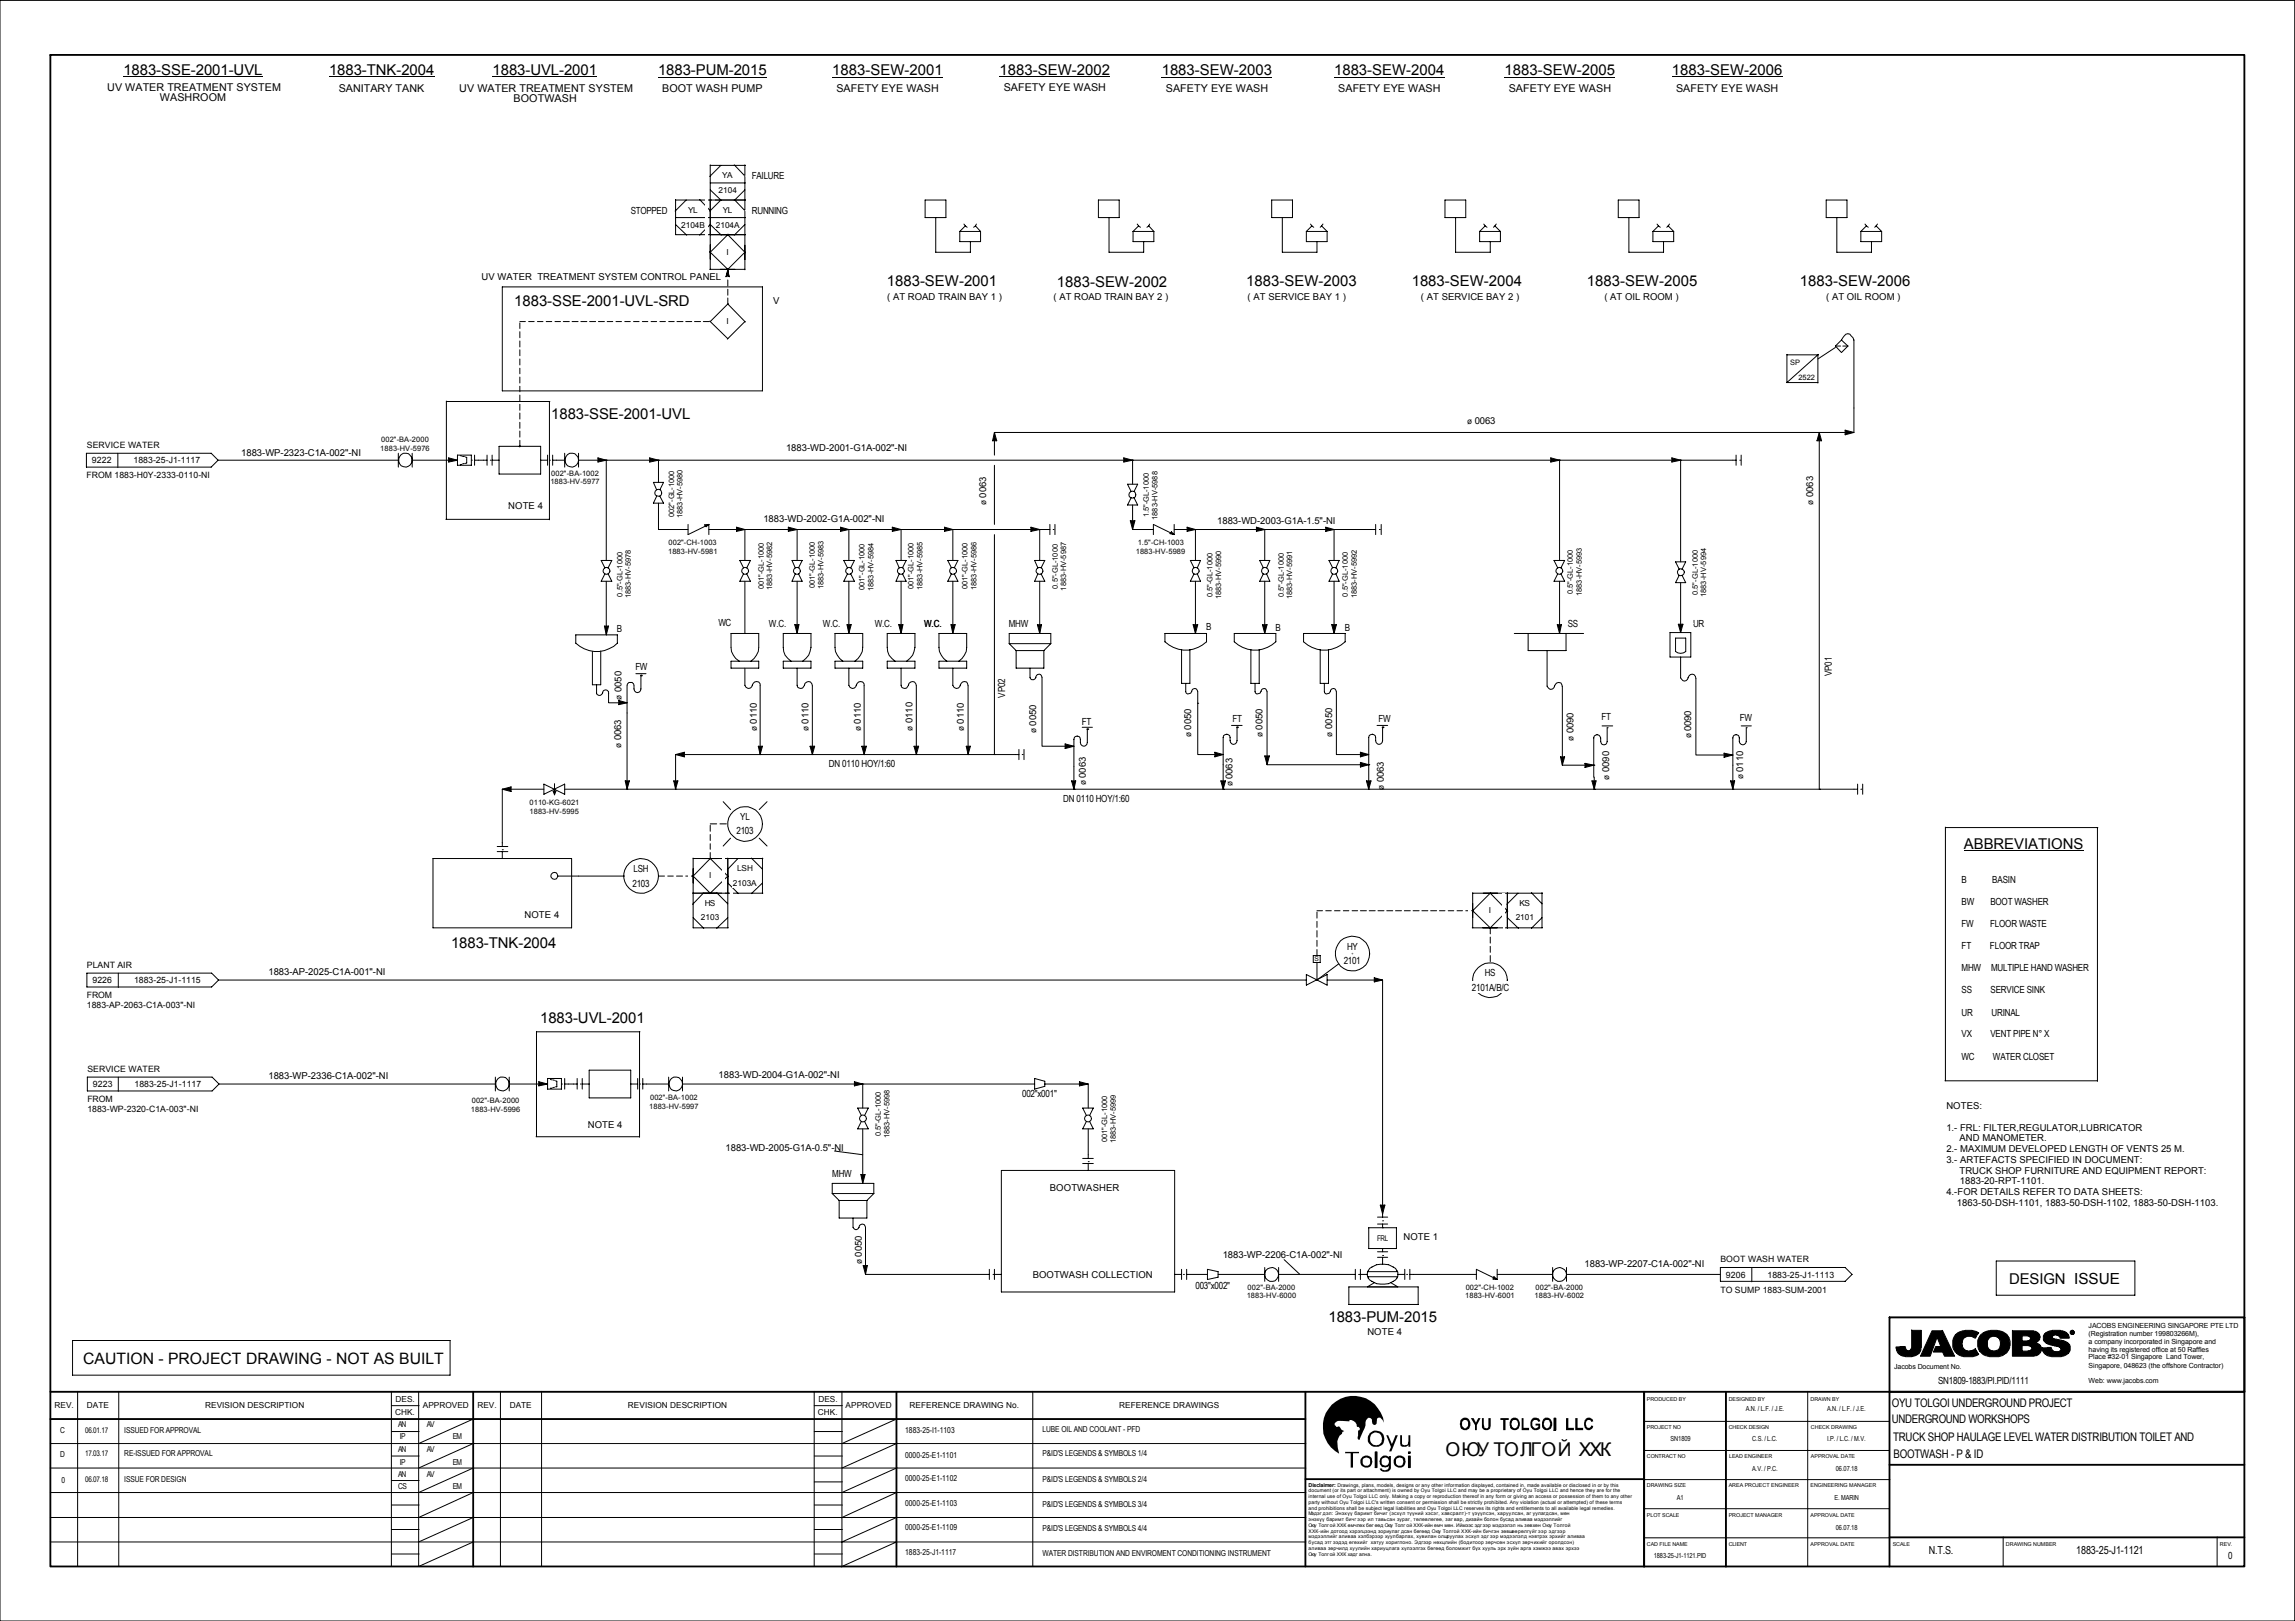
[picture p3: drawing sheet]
<svg xmlns="http://www.w3.org/2000/svg" width="841mm" height="594mm" viewBox="0 0 841 594" stroke-linecap="round" stroke-linejoin="round" font-family="sans-serif">
<defs><g id="words">
<text font-size="7" x="529.7" y="533.4">ОЮУ ТОЛГОЙ ХХК</text>
<text font-size="5.8" x="30.5" y="499.7">CAUTION - PROJECT DRAWING - NOT AS BUILT</text>
<g font-size="5.5">
<text x="45.2" y="27.4">1883-SSE-2001-UVL</text>
<text x="120.6" y="27.4">1883-TNK-2004</text>
<text x="180.5" y="27.4">1883-UVL-2001</text>
<text x="241.1" y="27.6">1883-PUM-2015</text>
<text x="305" y="27.6">1883-SEW-2001</text>
<text x="366.3" y="27.4">1883-SEW-2002</text>
<text x="425.7" y="27.6">1883-SEW-2003</text>
<text x="488.9" y="27.6">1883-SEW-2004</text>
<text x="551.3" y="27.6">1883-SEW-2005</text>
<text x="612.6" y="27.4">1883-SEW-2006</text>
<text x="325" y="105">1883-SEW-2001</text>
<text x="387.3" y="105.3">1883-SEW-2002</text>
<text x="456.7" y="105">1883-SEW-2003</text>
<text x="517.3" y="104.6">1883-SEW-2004</text>
<text x="581.5" y="104.6">1883-SEW-2005</text>
<text x="659.6" y="104.6">1883-SEW-2006</text>
<text x="188.5" y="112.1">1883-SSE-2001-UVL-SRD</text>
<text x="202" y="153.6">1883-SSE-2001-UVL</text>
<text x="719.7" y="311">ABBREVIATIONS</text>
<text x="165.3" y="347.3">1883-TNK-2004</text>
<text x="198" y="375.1">1883-UVL-2001</text>
<text x="736.3" y="470.4">DESIGN ISSUE</text>
<text x="486.8" y="484.4">1883-PUM-2015</text>
</g>
<g font-size="4.3">
<text x="693.3" y="515.4">OYU TOLGOI UNDERGROUND PROJECT</text>
<text x="693.3" y="521.4">UNDERGROUND WORKSHOPS</text>
<text x="693.8" y="528.1">TRUCK SHOP HAULAGE LEVEL WATER DISTRIBUTION TOILET AND</text>
<text x="693.9" y="534.2">BOOTWASH - P &amp; ID</text>
</g>
<g font-size="4">
<text x="706.8" y="569.4">N.T.S.</text>
<text x="760.8" y="569.4">1883-25-J1-1121</text>
</g>
<g font-size="3.9">
<text x="39.3" y="33.5">UV WATER TREATMENT SYSTEM</text>
<text x="124.1" y="33.7">SANITARY TANK</text>
<text x="168.3" y="33.7">UV WATER TREATMENT SYSTEM</text>
<text x="242.7" y="33.7">BOOT WASH PUMP</text>
<text x="306.5" y="33.7">SAFETY EYE WASH</text>
<text x="367.8" y="33.5">SAFETY EYE WASH</text>
<text x="427.2" y="33.7">SAFETY EYE WASH</text>
<text x="490.4" y="33.7">SAFETY EYE WASH</text>
<text x="552.9" y="33.7">SAFETY EYE WASH</text>
<text x="614.2" y="33.7">SAFETY EYE WASH</text>
<text x="58.6" y="37.1">WASHROOM</text>
<text x="188.1" y="37.2">BOOTWASH</text>
</g>
<g font-size="3.6">
<text x="275.5" y="65.7">FAILURE</text>
<text x="231.1" y="78.4">STOPPED</text>
<text x="275.5" y="78.4">RUNNING</text>
<text x="226.1" y="231.6">B</text>
<text x="263.3" y="229.4">WC</text>
<text x="281.8" y="229.6">W.C.</text>
<text x="301.6" y="229.6">W.C.</text>
<text x="320.5" y="229.6">W.C.</text>
<text x="338.7" y="229.6">W.C.</text>
<text x="369.7" y="229.9">MHW</text>
<text x="442" y="230.9">B</text>
<text x="467.4" y="231.1">B</text>
<text x="492.8" y="231.1">B</text>
<text x="574.5" y="229.6">SS</text>
<text x="620.4" y="229.6">UR</text>
<text x="232.8" y="245.7">FW</text>
<text x="671.2" y="247.9" transform="rotate(-90 671.2 247.9)">VP01</text>
<text x="368.3" y="255.7" transform="rotate(-90 368.3 255.7)">VP02</text>
<text x="586.9" y="264">FT</text>
<text x="396.4" y="265.5">FT</text>
<text x="451.6" y="264.6">FT</text>
<text x="505.1" y="264.6">FW</text>
<text x="637.5" y="264.1">FW</text>
<text x="303.8" y="281.1">DN 0110 HOY/1:60</text>
<text x="389.6" y="293.9">DN 0110 HOY/1:60</text>
<text x="269.9" y="305.8">2103</text>
<text x="271.3" y="300.5">YL</text>
<text x="232.2" y="319.5">LSH</text>
<text x="718.8" y="323.6">B</text>
<text x="730.1" y="323.6">BASIN</text>
<text x="231.8" y="324.9">2103</text>
<text x="718.8" y="331.7">BW</text>
<text x="729.4" y="331.7">BOOT WASHER</text>
<text x="718.8" y="339.8">FW</text>
<text x="729.3" y="339.8">FLOOR WASTE</text>
<text x="493.6" y="348">HY</text>
<text x="718.8" y="347.8">FT</text>
<text x="729.2" y="347.8">FLOOR TRAP</text>
<text x="492.4" y="353.4">2101</text>
<text x="544.1" y="357.8">HS</text>
<text x="718.8" y="355.9">MHW</text>
<text x="729.7" y="355.9">MULTIPLE HAND WASHER</text>
<text x="539.3" y="363">2101A/B/C</text>
<text x="718.8" y="364">SS</text>
<text x="729.5" y="364">SERVICE SINK</text>
<text x="718.8" y="372.2">UR</text>
<text x="729.8" y="372.2">URINAL</text>
<text x="718.8" y="380.1">VX</text>
<text x="729.4" y="380.1">VENT PIPE N° X</text>
<text x="718.8" y="388.3">WC</text>
<text x="730.3" y="388.3">WATER CLOSET</text>
<text x="374.6" y="402.1">002&quot;x001&quot;</text>
<text x="305" y="431.4">MHW</text>
<text x="438.1" y="472.4">003&quot;x002&quot;</text>
<text x="710.2" y="507.1">SN1809-1883/PI.PID/1111</text>
<text x="816.5" y="571.1">0</text>
</g>
<g font-size="3.5">
<text x="176.4" y="102.4">UV WATER TREATMENT SYSTEM CONTROL PANEL</text>
<text x="283.3" y="111.4">V</text>
<text x="325.1" y="110">( AT ROAD TRAIN BAY 1 )</text>
<text x="386.1" y="110">( AT ROAD TRAIN BAY 2 )</text>
<text x="457.2" y="110">( AT SERVICE BAY 1 )</text>
<text x="520.7" y="110">( AT SERVICE BAY 2 )</text>
<text x="587.9" y="110">( AT OIL ROOM )</text>
<text x="669.2" y="110">( AT OIL ROOM )</text>
<text x="540.4" y="155.3">0063</text>
<text x="88.4" y="166.9">1883-WP-2323-C1A-002&quot;-NI</text>
<text x="288" y="165.4">1883-WD-2001-G1A-002&quot;-NI</text>
<text x="361.4" y="182.4" transform="rotate(-90 361.4 182.4)">0063</text>
<text x="664.5" y="182.2" transform="rotate(-90 664.5 182.2)">0063</text>
<text x="186.3" y="186.6">NOTE 4</text>
<text x="279.7" y="191.2">1883-WD-2002-G1A-002&quot;-NI</text>
<text x="446" y="192">1883-WD-2003-G1A-1.5&quot;-NI</text>
<text x="227.8" y="253.7" transform="rotate(-90 227.8 253.7)">0050</text>
<text x="277.4" y="265.2" transform="rotate(-90 277.4 265.2)">0110</text>
<text x="296.3" y="265.2" transform="rotate(-90 296.3 265.2)">0110</text>
<text x="315.5" y="265.2" transform="rotate(-90 315.5 265.2)">0110</text>
<text x="334.4" y="265" transform="rotate(-90 334.4 265)">0110</text>
<text x="353.2" y="265.2" transform="rotate(-90 353.2 265.2)">0110</text>
<text x="379.6" y="265.9" transform="rotate(-90 379.6 265.9)">0050</text>
<text x="436.5" y="267.4" transform="rotate(-90 436.5 267.4)">0050</text>
<text x="462.6" y="267.4" transform="rotate(-90 462.6 267.4)">0050</text>
<text x="488.2" y="267.1" transform="rotate(-90 488.2 267.1)">0050</text>
<text x="576.6" y="268.8" transform="rotate(-90 576.6 268.8)">0090</text>
<text x="619.8" y="267.9" transform="rotate(-90 619.8 267.9)">0090</text>
<text x="227.6" y="271.3" transform="rotate(-90 227.6 271.3)">0063</text>
<text x="397.9" y="285" transform="rotate(-90 397.9 285)">0063</text>
<text x="451.6" y="285.5" transform="rotate(-90 451.6 285.5)">0063</text>
<text x="507.2" y="286.7" transform="rotate(-90 507.2 286.7)">0063</text>
<text x="589.6" y="283" transform="rotate(-90 589.6 283)">0090</text>
<text x="638.7" y="282.8" transform="rotate(-90 638.7 282.8)">0110</text>
<text x="192.2" y="336.4">NOTE 4</text>
<text x="98.4" y="357.1">1883-AP-2025-C1A-001&quot;-NI</text>
<text x="98.4" y="395.4">1883-WP-2336-C1A-002&quot;-NI</text>
<text x="263.3" y="394.9">1883-WD-2004-G1A-002&quot;-NI</text>
<text x="713.2" y="406.5">NOTES:</text>
<text x="215.4" y="413.5">NOTE 4</text>
<text x="713.2" y="414.3">1.- FRL: FILTER,REGULATOR,LUBRICATOR</text>
<text x="718.1" y="418.2">AND MANOMETER.</text>
<text x="265.9" y="421.6">1883-WD-2005-G1A-0.5&quot;-NI</text>
<text x="713.2" y="422.1">2.- MAXIMUM DEVELOPED LENGTH OF VENTS 25 M.</text>
<text x="713.2" y="426">3.- ARTEFACTS SPECIFIED IN DOCUMENT:</text>
<text x="718.1" y="430.1">TRUCK SHOP FURNITURE AND EQUIPMENT REPORT:</text>
<text x="384.7" y="436.5">BOOTWASHER</text>
<text x="713.2" y="437.9">4.-FOR DETAILS REFER TO DATA SHEETS:</text>
<text x="718.2" y="434">1883-20-RPT-1101.</text>
<text x="717.1" y="441.8">1863-50-DSH-1101, 1883-50-DSH-1102, 1883-50-DSH-1103.</text>
<text x="514.3" y="454.3">NOTE 1</text>
<text x="315.8" y="460.4" transform="rotate(-90 315.8 460.4)">0050</text>
<text x="448.1" y="460.9">1883-WP-2206-C1A-002&quot;-NI</text>
<text x="580.6" y="464.3">1883-WP-2207-C1A-002&quot;-NI</text>
<text x="378.5" y="468.2">BOOTWASH COLLECTION</text>
<text x="501.1" y="489.2">NOTE 4</text>
</g>
<g font-size="3.2">
<text x="31.8" y="164.1">SERVICE WATER</text>
<text x="33.7" y="169.6">9222</text>
<text x="48.9" y="169.6">1883-25-J1-1117</text>
<text x="31.7" y="175.2">FROM 1883-H0Y-2333-0110-NI</text>
<text x="31.8" y="354.6">PLANT AIR</text>
<text x="31.8" y="365.7">FROM</text>
<text x="33.9" y="360.1">9226</text>
<text x="49.1" y="360.1">1883-25-J1-1115</text>
<text x="31.8" y="369.3">1883-AP-2063-C1A-003&quot;-NI</text>
<text x="32" y="392.7">SERVICE WATER</text>
<text x="34" y="398.2">9223</text>
<text x="49.3" y="398.2">1883-25-J1-1117</text>
<text x="32" y="403.8">FROM</text>
<text x="32" y="407.4">1883-WP-2320-C1A-003&quot;-NI</text>
<text x="630.4" y="462.4">BOOT WASH WATER</text>
<text x="630.4" y="473.8">TO SUMP 1883-SUM-2001</text>
<text x="632.5" y="468.2">9206</text>
<text x="647.7" y="468.2">1883-25-J1-1113</text>
</g>
<g font-size="3">
<text x="264.7" y="65.3">YA</text>
<text x="263.3" y="70.8">2104</text>
<text x="249.6" y="83.5">2104B</text>
<text x="252.1" y="78">YL</text>
<text x="262.3" y="83.5">2104A</text>
<text x="264.8" y="78">YL</text>
<text x="266.2" y="93.3">I</text>
<text x="266.2" y="118.7">I</text>
<text x="537.6" y="155.3">ø</text>
<text x="361.4" y="185.2" transform="rotate(-90 361.4 185.2)">ø</text>
<text x="664.5" y="184.9" transform="rotate(-90 664.5 184.9)">ø</text>
<text x="227.8" y="256.5" transform="rotate(-90 227.8 256.5)">ø</text>
<text x="277.4" y="268" transform="rotate(-90 277.4 268)">ø</text>
<text x="296.3" y="268" transform="rotate(-90 296.3 268)">ø</text>
<text x="315.5" y="268" transform="rotate(-90 315.5 268)">ø</text>
<text x="334.4" y="267.7" transform="rotate(-90 334.4 267.7)">ø</text>
<text x="353.2" y="267.9" transform="rotate(-90 353.2 267.9)">ø</text>
<text x="379.6" y="268.5" transform="rotate(-90 379.6 268.5)">ø</text>
<text x="488.2" y="269.9" transform="rotate(-90 488.2 269.9)">ø</text>
<text x="227.6" y="274.1" transform="rotate(-90 227.6 274.1)">ø</text>
<text x="436.5" y="270.2" transform="rotate(-90 436.5 270.2)">ø</text>
<text x="462.6" y="270.2" transform="rotate(-90 462.6 270.2)">ø</text>
<text x="576.6" y="271.4" transform="rotate(-90 576.6 271.4)">ø</text>
<text x="619.8" y="270.6" transform="rotate(-90 619.8 270.6)">ø</text>
<text x="397.9" y="287.7" transform="rotate(-90 397.9 287.7)">ø</text>
<text x="589.6" y="285.6" transform="rotate(-90 589.6 285.6)">ø</text>
<text x="638.7" y="285.5" transform="rotate(-90 638.7 285.5)">ø</text>
<text x="451.6" y="288.2" transform="rotate(-90 451.6 288.2)">ø</text>
<text x="507.2" y="289.4" transform="rotate(-90 507.2 289.4)">ø</text>
<text x="259.9" y="321.9">I</text>
<text x="270.1" y="319.3">LSH</text>
<text x="268.6" y="324.6">2103A</text>
<text x="258.2" y="332">HS</text>
<text x="545.6" y="334.6">I</text>
<text x="556.8" y="332">KS</text>
<text x="256.9" y="337.3">2103</text>
<text x="555.4" y="337.3">2101</text>
<text x="315.8" y="463.1" transform="rotate(-90 315.8 463.1)">ø</text>
<text x="144.9" y="513.6">DES.</text>
<text x="299.9" y="513.6">DES.</text>
<text x="20" y="516.1">REV.</text>
<text x="31.8" y="516.1">DATE</text>
<text x="75.2" y="516.1">REVISION DESCRIPTION</text>
<text x="144.8" y="518.5">CHK.</text>
<text x="154.9" y="516.1">APPROVED</text>
<text x="174.9" y="516.1">REV.</text>
<text x="186.8" y="516.1">DATE</text>
<text x="230.1" y="516.1">REVISION DESCRIPTION</text>
<text x="299.7" y="518.5">CHK.</text>
<text x="309.9" y="516.1">APPROVED</text>
<text x="333.2" y="516.1">REFERENCE DRAWING No.</text>
<text x="410.1" y="516.1">REFERENCE DRAWINGS</text>
<text x="22" y="525.2">C</text>
<text x="45.6" y="525.2">ISSUED FOR APPROVAL</text>
<text x="146" y="522.9">AN</text>
<text x="146.5" y="527.3">IP</text>
<text x="156.5" y="522.9">AV</text>
<text x="165.9" y="527.3">EM</text>
<text x="331.7" y="525.1">1883-25-I1-1103</text>
<text x="382" y="524.9">LUBE OIL AND COOLANT - PFD</text>
<text x="45.6" y="533.7">RE-ISSUED FOR APPROVAL</text>
<text x="146" y="532.2">AN</text>
<text x="156.5" y="532.2">AV</text>
<text x="382" y="533.5">P&amp;ID'S LEGENDS &amp; SYMBOLS 1/4</text>
<text x="22" y="534.1">D</text>
<text x="146.5" y="536.8">IP</text>
<text x="165.9" y="536.8">EM</text>
<text x="331.7" y="534.4">0000-25-E1-1101</text>
<text x="22.5" y="543.4">0</text>
<text x="45.6" y="543.2">ISSUE FOR DESIGN</text>
<text x="146" y="545.7">CS</text>
<text x="146" y="541.2">AN</text>
<text x="156.5" y="541.2">AV</text>
<text x="165.9" y="545.7">EM</text>
<text x="331.7" y="542.7">0000-25-E1-1102</text>
<text x="382" y="543.2">P&amp;ID'S LEGENDS &amp; SYMBOLS 2/4</text>
<text x="331.7" y="552">0000-25-E1-1103</text>
<text x="382" y="552.3">P&amp;ID'S LEGENDS &amp; SYMBOLS 3/4</text>
<text x="331.7" y="560.8">0000-25-E1-1109</text>
<text x="382" y="561">P&amp;ID'S LEGENDS &amp; SYMBOLS 4/4</text>
<text x="331.7" y="570">1883-25-J1-1117</text>
<text x="382" y="570.1">WATER DISTRIBUTION AND ENVIROMENT CONDITIONING INSTRUMENT</text>
</g>
<text font-size="2.9" x="504.6" y="454.6">FRL</text>
<g font-size="2.8">
<text x="31.2" y="525.2">06.01.17</text>
<text x="31.2" y="533.7">17.03.17</text>
<text x="31.2" y="543.2">06.07.18</text>
</g>
<g font-size="2.7">
<text x="656" y="133.6">SP</text>
<text x="659" y="139.3">2522</text>
<text x="139.4" y="165.2">1883-HV-5976</text>
<text x="139.7" y="162">002&quot;-BA-2000</text>
<text x="201.7" y="177.4">1883-HV-5977</text>
<text x="202" y="174.4">002&quot;-BA-1002</text>
<text x="247.1" y="189.5" transform="rotate(-90 247.1 189.5)">002&quot;-GL-1000</text>
<text x="250.1" y="189.8" transform="rotate(-90 250.1 189.8)">1883-HV-5980</text>
<text x="421" y="189.6" transform="rotate(-90 421 189.6)">1.5&quot;-GL-1000</text>
<text x="424.2" y="190.5" transform="rotate(-90 424.2 190.5)">1883-HV-5988</text>
<text x="244.9" y="202.8">1883-HV-5981</text>
<text x="245" y="199.8">002&quot;-CH-1003</text>
<text x="416.2" y="202.8">1883-HV-5989</text>
<text x="416.9" y="199.8">1.5&quot;-CH-1003</text>
<text x="279.9" y="215.9" transform="rotate(-90 279.9 215.9)">001&quot;-GL-1000</text>
<text x="298.5" y="215.5" transform="rotate(-90 298.5 215.5)">001&quot;-GL-1000</text>
<text x="301.8" y="215.9" transform="rotate(-90 301.8 215.9)">1883-HV-5983</text>
<text x="334.8" y="215.9" transform="rotate(-90 334.8 215.9)">001&quot;-GL-1000</text>
<text x="354.6" y="215.9" transform="rotate(-90 354.6 215.9)">001&quot;-GL-1000</text>
<text x="387.6" y="215.7" transform="rotate(-90 387.6 215.7)">0.5&quot;-GL-1000</text>
<text x="228.1" y="218.6" transform="rotate(-90 228.1 218.6)">0.5&quot;-GL-1000</text>
<text x="231.1" y="219.3" transform="rotate(-90 231.1 219.3)">1883-HV-5978</text>
<text x="283" y="216.2" transform="rotate(-90 283 216.2)">1883-HV-5982</text>
<text x="316.8" y="216.2" transform="rotate(-90 316.8 216.2)">001&quot;-GL-1000</text>
<text x="320" y="216.6" transform="rotate(-90 320 216.6)">1883-HV-5984</text>
<text x="338" y="216.2" transform="rotate(-90 338 216.2)">1883-HV-5985</text>
<text x="357.8" y="216.2" transform="rotate(-90 357.8 216.2)">1883-HV-5986</text>
<text x="390.7" y="216.4" transform="rotate(-90 390.7 216.4)">1883-HV-5987</text>
<text x="444.3" y="218.9" transform="rotate(-90 444.3 218.9)">0.5&quot;-GL-1000</text>
<text x="447.5" y="219.6" transform="rotate(-90 447.5 219.6)">1883-HV-5990</text>
<text x="470.4" y="218.9" transform="rotate(-90 470.4 218.9)">0.5&quot;-GL-1000</text>
<text x="473.5" y="219.6" transform="rotate(-90 473.5 219.6)">1883-HV-5991</text>
<text x="493.9" y="218.6" transform="rotate(-90 493.9 218.6)">0.5&quot;-GL-1000</text>
<text x="497.2" y="219.3" transform="rotate(-90 497.2 219.3)">1883-HV-5992</text>
<text x="576.4" y="217.7" transform="rotate(-90 576.4 217.7)">0.5&quot;-GL-1000</text>
<text x="579.6" y="218.4" transform="rotate(-90 579.6 218.4)">1883-HV-5993</text>
<text x="622.1" y="218.1" transform="rotate(-90 622.1 218.1)">0.5&quot;-GL-1000</text>
<text x="625.2" y="218.8" transform="rotate(-90 625.2 218.8)">1883-HV-5994</text>
<text x="194.1" y="295">0110-KG-6021</text>
<text x="194.1" y="298.2">1883-HV-5995</text>
<text x="172.6" y="407.4">1883-HV-5996</text>
<text x="172.9" y="404.2">002&quot;-BA-2000</text>
<text x="237.9" y="406.2">1883-HV-5997</text>
<text x="238.3" y="403">002&quot;-BA-1002</text>
<text x="322.7" y="416.4" transform="rotate(-90 322.7 416.4)">0.5&quot;-GL-1000</text>
<text x="326" y="417" transform="rotate(-90 326 417)">1883-HV-5998</text>
<text x="405.7" y="418.6" transform="rotate(-90 405.7 418.6)">001&quot;-GL-1000</text>
<text x="408.9" y="418.9" transform="rotate(-90 408.9 418.9)">1883-HV-5999</text>
<text x="457.2" y="472.8">002&quot;-BA-2000</text>
<text x="537.1" y="472.8">002&quot;-CH-1002</text>
<text x="562.7" y="472.8">002&quot;-BA-2000</text>
<text x="456.9" y="475.8">1883-HV-6000</text>
<text x="537" y="475.8">1883-HV-6001</text>
<text x="562.4" y="475.8">1883-HV-6002</text>
</g>
<g font-size="2.6">
<text x="765.4" y="486.5">JACOBS ENGINEERING SINGAPORE PTE LTD</text>
<text x="765.4" y="489.5">(Registration number 199803266M),</text>
<text x="765.4" y="492.4">a company incorporated in Singapore and</text>
<text x="765.4" y="495.3">having its registered office at 50 Raffles</text>
<text x="694.1" y="501.7">Jacobs Document No.</text>
<text x="765.4" y="498.2">Place #32-01 Singapore Land Tower,</text>
<text x="765.4" y="501.2">Singapore, 048623 (the offshore Contractor)</text>
<text x="765.4" y="507">Web: www.jacobs.com</text>
</g>
<g font-size="2.5">
<text x="639.7" y="517.1">A.N. / L.F. / J.E.</text>
<text x="669.5" y="517.1">A.N. / L.F. / J.E.</text>
<text x="612.1" y="528.1">SN1809</text>
<text x="642.1" y="528.1">C.S. / L.C.</text>
<text x="669.5" y="528.1">I.P. / L.C. / M.V.</text>
<text x="642.1" y="539">A.V. / P.C.</text>
<text x="672.8" y="539">06.07.18</text>
<text x="614.5" y="549.8">A1</text>
<text x="672.3" y="549.8">E. MARIN</text>
<text x="672.8" y="560.5">06.07.18</text>
<text x="606" y="570.8">1883-25-J1-1121.PID</text>
</g>
<text font-size="2.4" x="481.8" y="352.2">S</text>
<g font-size="2">
<text x="603.5" y="513.2">PRODUCED BY</text>
<text x="633.5" y="513.2">DESIGNED BY</text>
<text x="663.4" y="513.2">DRAWN BY</text>
<text x="603.5" y="523.7">PROJECT NO</text>
<text x="633.5" y="523.7">CHECK DESIGN</text>
<text x="663.6" y="523.7">CHECK DRAWING</text>
<text x="603.5" y="534.4">CONTRACT NO</text>
<text x="633.6" y="534.4">LEAD ENGINEER</text>
<text x="663.6" y="534.4">APPROVAL DATE</text>
<text x="479.6" y="544.7">Disclaimer: Drawings, plans, models, designs or any other information displayed, contained in, made available or disclosed in or by this</text>
<text x="603.5" y="545.1">DRAWING SIZE</text>
<text x="633.5" y="545.1">AREA PROJECT ENGINEER</text>
<text x="663.4" y="545.1">ENGINEERING MANAGER</text>
<text x="603.5" y="555.7">PLOT SCALE</text>
<text x="633.5" y="555.7">PROJECT MANAGER</text>
<text x="663.4" y="555.7">APPROVAL DATE</text>
<text x="603.5" y="566.4">CAD FILE NAME</text>
<text x="633.5" y="566.4">CLIENT</text>
<text x="663.4" y="566.4">APPROVAL DATE</text>
<text x="693.6" y="566.4">SCALE</text>
<text x="735.1" y="566.4">DRAWING NUMBER</text>
<text x="813.5" y="566.4">REV.</text>
</g>
<g font-size="1.8">
<text x="479.6" y="546.8">document (or its part or attachment) is owned by Oyu Tolgoi LLC and may be a proprietary of Oyu Tolgoi LLC and hence they are for the</text>
<text x="479.6" y="549">internal use of Oyu Tolgoi LLC only. Making a copy or reproduction thereof in any form or giving an access or possession of them to any other</text>
<text x="479.6" y="551">party without Oyu Tolgoi LLC's written consent or permission shall be strictly prohibited. Any violation (actual or attempted) of these terms</text>
<text x="479.6" y="553.2">and prohibitions shall be subject legal liabilities and Oyu Tolgoi LLC reserves its rights and entitlements to all available legal remedies.</text>
<text x="479.6" y="555.2">Мэдэг дэл: Энэхүү баримт бичиг (эсхүл түүний хэсэг, хавсралт)-т үзүүлсэн, харуулсан, аг уулагдсан, мөн</text>
<text x="479.6" y="557.4">энэхүү баримт бичг ээр ил тавьсан зураг, төлөвлөгөө, заг вар, дизайн болон бусад аливаа мэдээллийг</text>
<text x="479.6" y="559.5">Оюу Толг ой ХХК өмчлөх бөг өөд Оюу Толг ой ХХК-ийн өмч мөн. Иймээс эдг ээр мэдээлэл нь зөвхөн Оюу Толгой</text>
<text x="479.6" y="561.7">ХХК-ийн дотоод хэрэгцээнд зориулаг дсан бөгөөд Оюу Толгой ХХК-ийн бичгэн зөвшөөрөлгүйг ээр эдгээр</text>
<text x="479.6" y="563.7">мэдээллийг аливаа хэлбэрээр хуулбарлах, хувилан олшруулах эсхүл эдг ээр мэдээлэлд нэвтрэх эрхийг аливаа</text>
<text x="479.6" y="565.9">бусад этг ээдэд өгөхийг хатуу хориглоно. Эдгээр нөхцлийн (бодитоор зөрчсөн эсхүл зөрчихийг оролдсон)</text>
<text x="479.6" y="567.9">аливаа зөрчилд хуулийн хариуцлага хүлээлгэх бөгөөд боломжит бүх хууль эрх зүйн арга хэмжээ авах эрхээ</text>
<text x="479.6" y="570.1">Оюу Толг ой ХХК хадг ална.</text>
</g>
<text font-size="1.4" x="495.3" y="350">+</text>
</g></defs>
<g fill="none" stroke="#000" stroke-width=".37">
<path d="M260.3 67h12.8M260.3 69.6l4 3.9M260.3 60.6h12.8M260.3 60.4v12.9h12.8M264.2 60.6l-4.1 4.1M269.1 60.4l3.9 4.1M273 69.6l-3.9 3.9M273 60.4v12.9M339 73.3h7.6v6.4h-7.6zM342.9 79.7v12.7h12.7v-3.9M402.5 73.3h7.6v6.4h-7.6zM406.4 79.7v12.7h12.7v-3.9"/>
<path d="M466 73.3h7.6v6.4h-7.6zM469.9 79.7v12.7h12.7v-3.9M529.5 73.3h7.6v6.4h-7.6zM533.4 79.7v12.7h12.7v-3.9M593 73.3h7.6v6.4h-7.6zM596.9 79.7v12.7h12.7v-3.9M669.2 73.3h7.6v6.4h-7.6zM673.1 79.7v12.7h12.7v-3.9M351.7 84.8v3.7h7.6v-3.7M351.7 84.8h7.6M353.2 82.1l1.2 1.2M353.7 82.8l-2 2"/>
<path d="M357.5 82.8l1.8 2M357.8 82.1l-.3 .7-.7 .5M415.2 84.8v3.7h7.6v-3.7M415.2 84.8h7.6M416.7 82.1l1.2 1.2M417.2 82.8l-2 2M421 82.8l1.8 2M421.3 82.1l-.3 .7-.7 .5M478.7 84.8v3.7h7.6v-3.7M478.7 84.8h7.6M480.2 82.1l1.2 1.2M480.7 82.8l-2 2"/>
<path d="M484.3 82.8l2 2M484.8 82.1l-1 1.2M542.2 84.8v3.7h7.6v-3.7M542.2 84.8h7.6M543.7 82.1l1.2 1.2M544.2 82.8l-2 2M547.8 82.8l2 2M548.3 82.1l-1 1.2M605.7 84.8v3.7h7.6v-3.7M605.7 84.8h7.6M607.2 82.1l1.2 1.2M607.7 82.8l-2 2"/>
<path d="M611.3 82.8l2 2M611.8 82.1l-1 1.2M681.9 84.8v3.7h7.6v-3.7M681.9 84.8h7.6M683.4 82.1l1.2 1.2M683.9 82.8l-2 2M687.5 82.8l2 2M688 82.1l-1 1.2M184.1 105.1h95.3v38.1h-95.3zM180.3 168.6h2.6M180.3 166.8v3.7M182.9 163.6h15.2v10.1h-15.2z"/>
<path d="M190.5 163.2l.2 .4-.4 .1zM198.1 168.6h2.6M200.7 166.8v3.7M158.7 314.6h50.8v25.4h-50.8zM182.2 312.1h3.9M184.1 312.1v2.5M213.4 397.2h2.5M213.4 395.2v3.9M215.9 392.2h15.2v10.1h-15.2zM231.1 397.2h2.6M233.7 395.2v3.9M366.9 428.9h63.5v44.5h-63.5z"/>
<path d="M396.7 426.4h3.9M398.8 426.4v2.5M364.4 467h2.5M364.4 465.1v3.8M430.4 467h2.6M433 465.1v3.8M494.3 471.6h25.4v6.4h-25.4z"/>
</g>
<g fill="#fff">
<path d="M258.6 70.4h.8v3.2h-.8z" fill-rule="evenodd"/>
<path d="M258.6 67h.8v3.4h-.8z" fill-rule="evenodd"/>
<path d="M258.6 63.5h.8v3.4h-.8z" fill-rule="evenodd"/>
<path d="M258.4 60.4h.8v3.2h-.8z" fill-rule="evenodd"/>
<path d="M274 70.3h.8v3.2h-.8z" fill-rule="evenodd"/>
<path d="M274 66.9h.8v3.4h-.8z" fill-rule="evenodd"/>
<path d="M274 63.3h.8v3.4h-.8z" fill-rule="evenodd"/>
<path d="M273.8 60.3h.9v3.3h-.9z" fill-rule="evenodd"/>
<path d="M264.7 62.6h4v3.4h-4z" fill-rule="evenodd"/>
<path d="M262.8 68h7.6v3.3h-7.6z" fill-rule="evenodd"/>
</g>
<path d="M273 64.5h2.7M274.3 63.1v2.7" fill="none" stroke="#fff" stroke-width=".37"/>
<path d="M247.6 79.7h12.8M247.6 73.3h12.8M247.6 73.1v12.9h12.8M251.5 73.3l-4.1 4.1M256.4 73.1l3.9 4.1M260.3 73.1v12.9M247.6 82.3l4 3.9M260.3 82.3l-3.9 3.9" fill="none" stroke="#000" stroke-width=".37"/>
<g fill="#fff">
<path d="M245.9 83.1h.8v3.2h-.8z" fill-rule="evenodd"/>
<path d="M245.9 79.7h.8v3.4h-.8z" fill-rule="evenodd"/>
<path d="M245.9 76.2h.8v3.4h-.8z" fill-rule="evenodd"/>
<path d="M245.7 73.1h.8v3.2h-.8z" fill-rule="evenodd"/>
<path d="M261.3 83h.8v3.2h-.8z" fill-rule="evenodd"/>
<path d="M261.3 79.6h.8v3.4h-.8z" fill-rule="evenodd"/>
<path d="M261.3 76h.8v3.4h-.8z" fill-rule="evenodd"/>
<path d="M261.1 73h.9v3.3h-.9z" fill-rule="evenodd"/>
<path d="M252.1 75.3h3.8v3.4h-3.8z" fill-rule="evenodd"/>
<path d="M249.6 80.7h8.8v3.3h-8.8z" fill-rule="evenodd"/>
</g>
<path d="M260.1 117.7l6.6 6.4M266.7 111.4l6.4 6.6M266.9 111.2l-6.6 6.6M273 117.8l-6.5 6.5" fill="none" stroke="#000" stroke-width=".37"/>
<g fill="#fff">
<path d="M266.2 116h.8v3.4h-.8z" fill-rule="evenodd"/>
<path d="M258.6 121.2h.8v3.2h-.8z" fill-rule="evenodd"/>
<path d="M258.6 117.8h.8v3.4h-.8z" fill-rule="evenodd"/>
<path d="M258.6 114.3h.8v3.4h-.8z" fill-rule="evenodd"/>
<path d="M258.4 111.2h.8v3.2h-.8z" fill-rule="evenodd"/>
<path d="M274 120.9h.8v3.4h-.8z" fill-rule="evenodd"/>
<path d="M274 117.7h.8v3.4h-.8z" fill-rule="evenodd"/>
<path d="M274 114.1h.8v3.4h-.8z" fill-rule="evenodd"/>
<path d="M273.8 111.1h.9v3.3h-.9z" fill-rule="evenodd"/>
</g>
<path d="M260.1 98.7h12.9M260.1 92.3l6.6 6.4M260.3 89.7v5.3M260.3 86h12.8M260.3 85.8v12.9M264 98.7h5.2M264.2 86h5.2M266.7 86l6.4 6.6M266.9 85.8l-6.6 6.6M273 89.9v5.2M273 86v12.9M273 92.4l-6.5 6.5" fill="none" stroke="#000" stroke-width=".37"/>
<g fill="#fff">
<path d="M266.2 90.6h.8v3.4h-.8z" fill-rule="evenodd"/>
<path d="M258.6 95.8h.8v3.2h-.8z" fill-rule="evenodd"/>
<path d="M258.6 92.4h.8v3.4h-.8z" fill-rule="evenodd"/>
<path d="M258.6 88.9h.8v3.4h-.8z" fill-rule="evenodd"/>
<path d="M258.4 85.8h.8v3.2h-.8z" fill-rule="evenodd"/>
<path d="M274 95.7h.8v3.2h-.8z" fill-rule="evenodd"/>
<path d="M274 92.3h.8v3.4h-.8z" fill-rule="evenodd"/>
<path d="M274 88.7h.8v3.4h-.8z" fill-rule="evenodd"/>
<path d="M273.8 85.7h.9v3.3h-.9z" fill-rule="evenodd"/>
</g>
<g fill="none" stroke="#000" stroke-width=".37">
<path d="M260.3 79.7h12.8M260.3 73.3h12.8M260.3 73.1v12.9h12.8M264.2 73.3l-4.1 4.1M269.1 73.1l3.9 4.1M273 73.1v12.9M260.3 82.3l4 3.9M266.7 98.9l-.7 2.5 .7-.7M266.7 98.9l.5 2.5-.5-.7M266.7 98.9v1.8M273 82.3l-3.9 3.9M266.2 101.1l.5-1.7 .3 1.7"/>
<path d="M266.4 100.9l.3-.8 .2 .8"/>
</g>
<g fill="#fff">
<path d="M258.6 83.1h.8v3.2h-.8z" fill-rule="evenodd"/>
<path d="M258.6 79.7h.8v3.4h-.8z" fill-rule="evenodd"/>
<path d="M258.6 76.2h.8v3.4h-.8z" fill-rule="evenodd"/>
<path d="M258.4 73.1h.8v3.2h-.8z" fill-rule="evenodd"/>
<path d="M274 83h.8v3.2h-.8z" fill-rule="evenodd"/>
<path d="M274 79.6h.8v3.4h-.8z" fill-rule="evenodd"/>
<path d="M274 76h.8v3.4h-.8z" fill-rule="evenodd"/>
<path d="M273.8 73h.9v3.3h-.9z" fill-rule="evenodd"/>
<path d="M264.8 75.3h3.8v3.4h-3.8z" fill-rule="evenodd"/>
<path d="M262.3 80.7h8.8v3.3h-8.8z" fill-rule="evenodd"/>
</g>
<g fill="none" stroke="#000" stroke-width=".37">
<path d="M0 .1v593.9h840.9v-593.9h-840.9M305 28.3h40.4M366.3 28.1h40.4M425.7 28.3h40.5M488.9 28.3h40.4M551.3 28.3h40.5M612.6 28.1h40.5M260.3 79.6v.1M266.7 99.2v2.2M266.7 85.8v.2M190.5 118.3v2.1M190.5 117.8h2"/>
<path d="M193.7 117.8h2M196.9 117.8h2.1M200.2 117.8h2M203.4 117.8h2M206.4 117.8h2.2M209.6 117.8h2.2M212.9 117.8h2.2M216.1 117.8h2.2M219.3 117.8h2.2M222.5 117.8h2M225.7 117.8h2.1M228.9 117.8h2.1"/>
<path d="M232.2 117.8h2M235.4 117.8h2M238.6 117.8h2M241.8 117.8h2M245 117.8h2.1M248.1 117.8h2.2M251.3 117.8h2.2M254.5 117.8h2.2M257.7 117.8h2.2M266.7 109.2v2.2M266.7 106v2.2M266.7 102.6v2.2"/>
<path d="M190.5 138.2v2.2M190.5 134.9v2.1M190.5 131.5v2.3M190.5 128.2v2.2M190.5 124.9v2.2M190.5 121.6v2.2M672.6 126.8l2.2 2.4 2.4-2.4M672.6 126.8h1.9M674.8 124.6a4.1 4.1 0 0 1 2.4-2.4l.6 .2 1.2 1.4 .4 .8v33.9h-12.7M674.8 124.6l2.4 2.2M674.8 124.6l-2.2 2.2M675.3 126.8h1.9"/>
<path d="M163.6 147v43.3M163.6 147.1h37.9M190.5 158v2.2M190.5 154.7v2.2M190.5 151.4v2.2M190.5 148.1v2.2M190.5 144.8v2.2M190.5 141.5v2.1M201.3 147.1v43.4M364.4 158.5l.9 3h-1.6zM666.7 158.5h.1M666.7 158.5h-302.3v8.3"/>
<path d="M666.7 158.5v130.7M666.7 158.5l.8 3h-1.7zM676.1 157.6l3.3 .9-3.3 .8zM79.9 168.6h66.1M151 168.6h16.6M164.4 167.8l3.2 .8-3.2 .7zM167.6 166.8h5.1v3.7h-5.1zM168.7 166.9l.5 .2M169.2 170.2l-.5 .1M169.5 167.3h.7M170.2 169.8l-.7 .2M170.5 167.4l.5 .2v.5"/>
<path d="M171 168.3v.5M171 169v.6l-.5 .2M172.7 168.6h.1M173.9 168.6h4.6M173.9 166.8v3.7M178.5 166.8v3.7M179.7 168.6h.1M190.5 161.4v2.2M201.3 168.6h.1M202.5 168.6h4.4M202.5 166.8v3.7M219.1 167.8l3.1 .8-3.1 .7z"/>
<path d="M222.2 168.6h.1M222.2 168.6h414M222.2 168.6v36.8M238.1 167.8l3.2 .8-3.2 .7zM240.6 179.5l-1.2-2.7h3.8l-1.4 2.7M241.3 168.6h.1M241.3 168.6v8.2M364.4 170.5v21.7M411.8 167.8l3.2 .8-3.2 .7zM415 168.6h.1M415 168.6v8.8M568.3 167.8l3.2 .8-3.2 .7z"/>
<path d="M571.5 168.6h.1M571.5 168.6v36.8M612.6 167.8l3.3 .8-3.3 .7zM615.9 168.6h.1M615.9 168.6v37.3M636.2 166.8v3.7M637.5 168.6h.1M638 166.8v3.7M163.4 190.3h37.9M240.6 181.8l-1.2 2.6h3.8l-1.4-2.6M241.3 184.4v9.6h10.8M252.1 192.2v3.7l7.7-3.7"/>
<path d="M258.2 192.3l1.6-.1-1.1 .8zM259.8 194h124.9M259.8 192.2v3.7M269.9 193.2l3.1 .8-3.1 .7zM273 194h.1M273 194v11.4M288.9 193.2l3.2 .8-3.2 .7zM292.1 194h.1M292.1 194v11.4M308 193.2l3.1 .8-3.1 .7zM311.1 194h.1M311.1 194v11.4"/>
<path d="M327 193.2l3.2 .8-3.2 .7zM330.2 194h.1M330.2 194v11.4M346.1 193.2l3.1 .8-3.1 .7zM349.2 194h.1M349.2 194v11.4M364.4 195.9v80.6M377.8 193.2l3.2 .8-3.2 .7zM381 194h.1M381 194v11.4M384.7 192.2v3.7M385.9 194h.1"/>
<path d="M386.6 192.2v3.7M414.2 190.8h1.7l-.9 3.2zM414.5 180.1l-1.3-2.7h3.7l-1.4 2.7M414.5 182.3l-1.3 2.8h3.7l-1.4-2.8M415 185.1v8.9h7.7M422.7 195.9v-3.7l7.6 3.7M429.3 194.9l1 1-1.5-.3zM430.3 194h73.8M430.3 192.2v3.7M435 193.2l3.1 .8-3.1 .7zM438.1 194h.1M438.1 194v11.4"/>
<path d="M460.4 193.2l3.1 .8-3.1 .7zM463.5 194h.1M463.5 194v11.4M485.8 193.2l3.1 .8-3.1 .7zM488.9 194h.1M488.9 194v11.4M504.1 192.2v3.7M505.5 194h.1M506.1 192.2v3.7M221.7 210.3l-1.4 2.7h3.9l-1.4-2.7M221.7 208.1l-1.4-2.7h3.9l-1.4 2.7M222.2 213v19.6"/>
<path d="M272.5 210.3l-1.4 2.7h3.9l-1.4-2.7M272.5 208.1l-1.4-2.7h3.9l-1.4 2.7M273 213v19.1M291.4 210.3l-1.2 2.7h3.8l-1.4-2.7M291.4 208.1l-1.2-2.7h3.8l-1.4 2.7M292.1 213v19.1M310.6 210.3l-1.4 2.7h3.9l-1.4-2.7M310.6 208.1l-1.4-2.7h3.9l-1.4 2.7M311.1 213v19.1M329.5 210.3l-1.2 2.7h3.8l-1.4-2.7M329.5 208.1l-1.2-2.7h3.8l-1.4 2.7M330.2 213v19.1"/>
<path d="M348.7 210.3l-1.4 2.7h3.7l-1.3-2.7M348.7 208.1l-1.4-2.7h3.7l-1.3 2.7M349.2 213v19.1M380.3 210.3l-1.2 2.7h3.8l-1.4-2.7M380.3 208.1l-1.2-2.7h3.8l-1.4 2.7M381 213v19.1M437.6 210.3l-1.4 2.7h3.7l-1.2-2.7M437.6 208.1l-1.4-2.7h3.7l-1.2 2.7M438.1 213v19.1M463 210.3l-1.4 2.7h3.7l-1.2-2.7M463 208.1l-1.4-2.7h3.7l-1.2 2.7M463.5 213v19.1"/>
<path d="M488.4 210.3l-1.4 2.7h3.7l-1.2-2.7M488.4 208.1l-1.4-2.7h3.7l-1.2 2.7M488.9 213v19.1M570.8 210.3l-1.3 2.7h3.9l-1.4-2.7M570.8 208.1l-1.3-2.7h3.9l-1.4 2.7M571.5 213v19.1M615.4 210.8l-1.4 2.7h3.7l-1.3-2.7M615.4 208.6l-1.4-2.7h3.7l-1.3 2.7M615.9 213.5v18.3M211 232.6h15.2v3.1a10.9 10.9 0 0 1-15.2 0zM220.1 238.6v12.3h-3v-12.2M221.5 229.4h1.5l-.8 3.2z"/>
<path d="M291.3 228.9h1.5l-.7 3.2zM310.4 228.9h1.5l-.8 3.2zM329.4 228.9h1.5l-.7 3.2zM348.5 228.9h1.5l-.8 3.2zM369.8 235.9v-3.8h15.3v3.8M369.8 235.9h15.3M369.8 235.9l2.6 2.5M372.4 238.4v6.4h10.1v-6.4M372.4 238.4h10.1M380.2 228.9h1.5l-.7 3.2zM385.1 235.9l-2.6 2.5M426.9 232.1h15.2v3.1a10.9 10.9 0 0 1-15.2 0z"/>
<path d="M433 238.1v12.3h3v-12.3M437.2 228.9h1.7l-.8 3.2zM452.3 232.1h15.2v3.1a10.9 10.9 0 0 1-15.2 0zM458.4 238.1v12.3h3v-12.3M462.6 228.9h1.7l-.8 3.2zM477.7 232.1h15.2v3.1a10.9 10.9 0 0 1-15.2 0zM483.8 238.1v12.3h3v-12.3M488 228.9h1.7l-.8 3.2zM554.9 232.1h25.4M560 232.1v6.3h13.9v-6.3M566.9 238.4v13a1.37 1.37 0 0 0 1.4 1.2 1.37 1.37 0 0 0 1.3-1.2 1.44 1.44 0 0 1 1.6-1.3 1.44 1.44 0 0 1 1.3 1.5M570.7 228.9h1.5l-.7 3.2z"/>
<path d="M612 231.8h7.6v9h-7.6zM614 233.8h3.7v4.9a2.9 2.9 0 0 1-3.7 0zM615 228.7h1.7l-.8 3.1zM218.6 250.9v3.1l.2 .5 .7 .3a1.44 1.44 0 0 0 1.5-1.5l1-.5 .5 .2 .5 .5v.6M223 254v3.5h6.8M226.7 256.7l3.1 .8-3.1 .7zM229.8 251.1a1.3 1.3 0 0 1 1.3-1 1.3 1.3 0 0 1 1.2 1M229.8 251.3v37.9M233 246.9h3.7M234.9 247.5v5a1.27 1.27 0 0 1-1.3 1.3 1.27 1.27 0 0 1-1.3-1.3v-1.2M267.9 242.3h10.1v2.5h-10.1zM270.9 242.3a6.2 6.2 0 0 1-3-5.1v-5.1h10.1v5.1a6.6 6.6 0 0 1-2.8 5.1"/>
<path d="M273 244.8v6.3a1.37 1.37 0 0 0 1.3 1.2 1.37 1.37 0 0 0 1.4-1.2 1.44 1.44 0 0 1 1.5-1.4 1.44 1.44 0 0 1 1.4 1.6v25.2M287 242.3h10.2v2.5h-10.2zM289.9 242.3a5.5 5.5 0 0 1-2.9-5.1v-5.1h10.2v5.1a6.2 6.2 0 0 1-3.1 5.1M292.1 244.8v6.3a1.37 1.37 0 0 0 1.4 1.2 1.37 1.37 0 0 0 1.3-1.2 1.44 1.44 0 0 1 1.5-1.4 1.44 1.44 0 0 1 1.4 1.6v25.2M306 242.3h10.1v2.5h-10.1zM308.9 242.3a6.6 6.6 0 0 1-2.9-5.1v-5.1h10.1v5.1a6.6 6.6 0 0 1-2.8 5.1M311.1 244.8v6.3a1.37 1.37 0 0 0 1.3 1.2 1.37 1.37 0 0 0 1.4-1.2 1.44 1.44 0 0 1 1.5-1.4 1.44 1.44 0 0 1 1.4 1.6v25.2M325.1 242.3h10.2v2.5h-10.2zM328 242.3a5.5 5.5 0 0 1-2.9-5.1v-5.1h10.2v5.1a6.2 6.2 0 0 1-3.1 5.1M330.2 244.8v6.3a1.37 1.37 0 0 0 1.4 1.2 1.37 1.37 0 0 0 1.3-1.2 1.44 1.44 0 0 1 1.5-1.4 1.44 1.44 0 0 1 1.4 1.6v25.2M344.1 242.3h10.1v2.5h-10.1zM347 242.3a6.6 6.6 0 0 1-2.9-5.1v-5.1h10.1v5.1a6.6 6.6 0 0 1-2.8 5.1"/>
<path d="M349.2 244.8v6.3a1.37 1.37 0 0 0 1.3 1.2 1.37 1.37 0 0 0 1.4-1.2 1.44 1.44 0 0 1 1.5-1.4 1.44 1.44 0 0 1 1.4 1.6v25.2M377.4 244.8l.2 3.9a1.2 1.2 0 0 0 2-.5M379.5 248.2l.7-1 .6-.2 .5 .2 .5 1v25.3h11.7M434.5 250.4l.2 3.6a1.43 1.43 0 0 0 2.2-1.2l1-.5 .5 .2 .3 .5 .2 4.7M438.9 257.7h.1M438.9 257.7v18.8h9.3M459.9 250.4l.2 3.6a1.43 1.43 0 0 0 2.2-1.2l1-.5 .5 .2 .5 1v26.7h37.3M485.3 250.4l.2 3.6a1.43 1.43 0 0 0 2.2-1.2l1-.5 .5 .2 .5 1v23h11.9M572.5 251.4v29h11.5M615.9 240.8v7.6a1.37 1.37 0 0 0 1.3 1.2 1.37 1.37 0 0 0 1.4-1.2 1.44 1.44 0 0 1 1.5-1.4 1.44 1.44 0 0 1 1.4 1.6v28.1h13.5M277.9 273.5h1.5l-.8 3zM278.6 276.5h.1"/>
<path d="M278.6 276.5h-31v12.7M278.6 276.5h94.8M296.8 273.5h1.7l-.8 3zM297.7 276.5h.1M315.8 273.5h1.7l-.8 3zM316.7 276.5h.1M334.9 273.5h1.7l-.8 3zM335.8 276.5h.1M354.1 273.5h1.5l-.8 3zM354.8 276.5h.1M364.4 276.5h.1M373.4 274.6v3.8"/>
<path d="M374.6 276.5h.1M375.2 274.6v3.8M390.3 272.6l3.2 .9-3.2 .8zM396.6 266.5h3.7M398.4 267.2v4.9a1.27 1.27 0 0 1-1.2 1.4 1.27 1.27 0 0 1-1.3-1.4l-.2-1.9a1.21 1.21 0 0 0-1.3-.4 1.21 1.21 0 0 0-.9 1.1v10M445.2 275.7l3 .8-3 .8zM451.3 265.8h3.9M453.3 266.5v4.9a1.27 1.27 0 0 1-1.3 1.4 1.27 1.27 0 0 1-1.2-1.4v-1.2a1.27 1.27 0 0 0-1.3-1.2 1.27 1.27 0 0 0-1.3 1.2v19M463.5 277h1.7l-.9 3.2zM498.5 279.4l3.1 .8-3.1 .9zM498.5 275.7l3.1 .8-3.1 .8zM504.6 265.8h3.9"/>
<path d="M506.6 266.5v4.9a1.27 1.27 0 0 1-1.2 1.4 1.27 1.27 0 0 1-1.3-1.4v-1.2a1.27 1.27 0 0 0-1.3-1.2 1.27 1.27 0 0 0-1.2 1.2v19M571.8 277.3h1.6l-.9 3.1zM580.8 279.7l3.2 .7-3.2 .8zM587.1 266h3.9M588.9 266.7v5.1l-.5 1h-1.3l-.5-1v-1.4l-.4-.7a1.21 1.21 0 0 0-1.3-.4 1.21 1.21 0 0 0-.9 1.1v10M588.9 266.7h.1M631.8 276l3.2 .7-3.2 .8zM638 266h3.8M639.9 266.7v5.1a1.27 1.27 0 0 1-1.3 1.1 1.27 1.27 0 0 1-1.2-1.1l-.2-2.1a1.21 1.21 0 0 0-1.3-.4 1.21 1.21 0 0 0-.9 1.1v18.8M639.9 266.7h.1M229.1 286.2h1.5l-.8 3zM229.8 289.2h.1"/>
<path d="M229.8 289.2h17.8M247.6 289.2h.1M447.4 286.2h1.7l-.9 3zM448.2 289.2h.1M448.2 289.2h53.4M500.7 286.2h1.7l-.8 3zM501.6 289.2h.1M501.6 280.2h.1M583.4 286.2h1.5l-.7 3zM584 280.4h.1M584 280.4l.2 8.8M634.2 286.2h1.5l-.7 3z"/>
<path d="M635 289.2h.1M635 289.2h45.7M666.7 289.2h.1M680.7 287.3v3.8M681.9 289.2h.1M682.6 287.3v3.8M182.2 310.2h3.9M184.1 311.4h.1M184.1 308.8v1.4M204.4 321h24.4M241.3 321a6.4 6.4 0 0 1-9.2 5.7 6.4 6.4 0 0 1-1.2-10.7 6.4 6.4 0 0 1 10.2 3.5l.2 1.7M196.6 377.9v38.6"/>
<path d="M196.6 378.1h37.9M234.4 378.1v38.6M80.3 397.2h101.2M181.5 394.7v5.1M186.6 397.2h14.1M186.6 394.7v5.1M197.4 396.4l3.3 .8-3.3 .7zM200.7 395.2h5v3.9h-5zM201.7 398.8h.5M201.7 395.5l.5 .2M202.5 395.7l.7 .2M203.2 398.4l-.7 .2"/>
<path d="M203.5 396l.5 .2v.5M204 396.9v.5M204 397.6v.6h-.5M205.7 397.2h.1M206.9 395.2v3.9M206.9 397.2h4.6M211.5 395.2v3.9M212.7 397.2h.1M234.4 397.2h.1M235.5 397.2h1.4M235.5 395.2v3.9M245 394.7v5.1"/>
<path d="M250.1 397.2h66M250.1 394.7v5.1M313.1 396.4l3 .8-3 .7zM316.1 397.2h.1M316.1 397.2v8.8M395.6 396.4l3.2 .8-3.2 .7zM196.4 416.5h38M315.6 408.7l-1.3-2.7h3.9l-1.4 2.7M315.6 410.9l-1.3 2.8h3.9l-1.4-2.8M316.1 413.7v19.9M398.1 408.7l-1.4-2.7h3.9l-1.3 2.7M398.1 410.9l-1.4 2.8h3.9l-1.3-2.8"/>
<path d="M305 437.4v-3.8h15.2v3.8M305 437.4h15.2M305 437.4l2.5 2.5M307.5 439.9h10.2M307.5 439.9v6.4h10.2v-6.4M315.5 430.4h1.5l-.9 3.2zM320.2 437.4l-2.5 2.5M396.7 424.5h3.9M398.8 423.1v1.4M312.6 446.3v3.4a1.23 1.23 0 0 0 1.5 .8 1.23 1.23 0 0 0 .9-1.5 1.21 1.21 0 0 1 1.3-.4 1.21 1.21 0 0 1 .9 1.1M316.3 463.8h1.5l-.6 3.2zM361.4 467h1.1"/>
<path d="M362.5 465.1v3.8M363.9 467h.1M433.7 467h.1M434.8 465.1v3.8M434.8 467h7.7M442.5 465.1l3.9 .9v2l-3.9 .9zM446.4 467h17.1M463.5 464.5v5M468.5 464.5v5M495.3 467h1.4M496.7 465.1v3.8M541 468.9v-3.8l7.6 3.8"/>
<path d="M547.5 467.8l1.1 1.1-1.5-.2zM548.6 465.1v3.8M569 464.5v5M574 467h56.4M574 464.5v5M731.5 462.1h50.8v12.5h-50.8zM26.6 491.2h138.3v12.7h-138.3zM692.4 482.7h130.2M700.5 487.3v5.1a2.37 2.37 0 0 1-.6 2.5 1.27 1.27 0 0 1-1.7-1.3h-2.6a.42 .42 0 0 0-.6-.1 .42 .42 0 0 0-.1 .6v.5a4.1 4.1 0 0 0 3.9 2.5h1.9l.8-.3a2.96 2.96 0 0 0 2.4-2.9l.2-5.6a.6 .6 0 0 0 0-.8 .6 .6 0 0 0-.9 0h-2.7M711.7 487.5l4.6 9.5h-3.7l-.7-1.6h-3.4l.8-2h1.9l-1.4-3.4-2.5 7h-3.6l4.3-9.3h3.9M723.9 494.1l.5 1.3 .7 .9-2 .8h-1.7a4.9 4.9 0 0 1-5.6-2.9 4.9 4.9 0 0 1 2-6l2.4-.7 2.5 .2a2.81 2.81 0 0 1 2.4 .8l-.7 .9a.71 .71 0 0 1-.3 .7 .71 .71 0 0 1-.9-.1l-1-.3a2.46 2.46 0 0 0-3.2 2.5v.4a2.58 2.58 0 0 0 3.5 2.3l1.4-.6M725.4 495.1a6.4 6.4 0 0 0 6.1 2 4.7 4.7 0 0 0 4.9-3.1 4.7 4.7 0 0 0-1.8-5.5l-.7-.5-2-.5h-2.4l-2.2 .7a4.3 4.3 0 0 0-2.6 3.5 4.9 4.9 0 0 0 .7 3.6"/>
<path d="M728.8 490.2l-.5 1v.7a2.46 2.46 0 0 0 .8 2.6 2.46 2.46 0 0 0 2.8 .3 2.72 2.72 0 0 0 1.1-2.9 2.43 2.43 0 0 0-3.5-2l-.7 .5M737.4 487.5v8.6a.6 .6 0 0 0 0 .9 .6 .6 0 0 0 .9 0l7.1-.2a2.36 2.36 0 0 0 2.5-1.5 2.36 2.36 0 0 0-.8-2.7l-1.4-.5 .2-.2a1.97 1.97 0 0 0 1.7-2 1.97 1.97 0 0 0-1.7-1.9l-.7-.3h-7.8M741 495.1h1.4a1.97 1.97 0 0 0 2.2-1 2.16 2.16 0 0 0-2.6-1h-.2a.6 .6 0 0 0-.8 0 .6 .6 0 0 0 0 .8v1.4M741 491.4h.7a1.78 1.78 0 0 0 2.4-.9 1.43 1.43 0 0 0-2.1-1h-.2a.6 .6 0 0 0-.8 0 .6 .6 0 0 0 0 .9v1.2M748.3 493.8l.5 1.6a5.4 5.4 0 0 0 5.4 1.7h1.2l1.5-.5a2.85 2.85 0 0 0 1.4-4l-1.7-1.2-3.7-.9a.62 .62 0 0 1-.9-.4 .62 .62 0 0 1 .7-.7 1.68 1.68 0 0 1 2.4 1h2.3a.48 .48 0 0 0 .7 0 .48 .48 0 0 0 0-.7 3.5 3.5 0 0 0-2.4-2l-3.7-.2-.8 .3a2.38 2.38 0 0 0-2.4 2.2 2.38 2.38 0 0 0 2 2.6l2.2 .6a2.17 2.17 0 0 1 2.1 .9l.1 .2a1.37 1.37 0 0 1-2 1 1.71 1.71 0 0 1-1.7-1.5l-3.2 .1M759.1 487.7v1l.2-.4 .2 .4h.3l-.3-.4 .1-.5h-.5M759.3 487.5a.74 .74 0 0 1 .8 .8 .74 .74 0 0 1-.9 .6 .74 .74 0 0 1-.4-1.1l.7-.3M759.3 488.8a.6 .6 0 0 0 .7-.6 .6 .6 0 0 0-.9-.5 .6 .6 0 0 0-.1 1l.5 .1M759.3 488.2l.3-.2h-.3v.3M28.4 509.8v64.2M43.5 509.8v64.2M143.4 509.8v64.2"/>
<path d="M143.4 515.1h10.2M153.4 509.8v64.2l20.2-9.1M173.6 519.8l-20.2 9.2M183.4 509.8v64.2M198.5 509.8v64.2M298.4 509.8v64.2M298.4 515.1h10.3M308.5 509.8v64.2M328.7 519.8l-20.2 9.2M378.5 509.8v64.2M602.5 510v64.2M632.5 510v64.2"/>
<path d="M662.4 509.8v64.2M18.5 537.9h460M18.5 529h460M143.4 533.5h10.2M143.4 524.6h10.2M173.6 537.8l-20.2 9.1M173.6 528.8l-20.2 9.1M298.4 533.5h10.3M298.4 524.6h10.3M328.7 537.8l-20.2 9.1M328.7 528.8l-20.2 9.1M503.9 532h.7v5.8h-.7z"/>
<path d="M516.1 532h.7v.5h-.7zM516.1 533.5h.7v4.3h-.7zM569.5 524.1h.6v-4.4h-.6v4.5M602.3 531.5h90.1M602.3 520.8h90.1M18.5 556.1h460M18.5 546.9h460M143.4 542.5h10.2M143.4 551.5h10.2M173.6 555.9l-20.2 9.1M173.6 546.8l-20.2 9.3M298.4 543h10.3"/>
<path d="M298.4 551.5h10.3M328.5 546.9l-20.1 9.3M328.5 556.1l-20.1 9.1M602.3 552.9h90.1M602.5 542.2h90.1M18.5 565h460M143.4 560.5h10.2M143.4 569.4h10.2M298.4 560.5h10.3M298.4 569.4h10.3M328.5 565l-20.1 9.2M602.5 563.5h90.1"/>
<path d="M734.1 563.2v10.8M812.5 563.2v10.8"/>
<circle cx="241.2" cy="180.6" r="1.26"/>
<circle cx="415" cy="181.2" r="1.26"/>
<circle cx="222.3" cy="209.2" r="1.26"/>
<circle cx="273.1" cy="209.2" r="1.26"/>
<circle cx="292" cy="209.2" r="1.26"/>
<circle cx="311.2" cy="209.2" r="1.26"/>
<circle cx="330.1" cy="209.2" r="1.26"/>
<circle cx="349.2" cy="209.2" r="1.32"/>
<circle cx="380.9" cy="209.2" r="1.26"/>
<circle cx="438.1" cy="209.2" r="1.32"/>
<circle cx="463.5" cy="209.2" r="1.32"/>
<circle cx="488.9" cy="209.2" r="1.32"/>
<circle cx="571.4" cy="209.2" r="1.26"/>
<circle cx="615.9" cy="209.7" r="1.32"/>
<circle cx="203.1" cy="320.9" r="1.26"/>
<circle cx="184.1" cy="397.2" r="2.52"/>
<circle cx="247.6" cy="397.2" r="2.52"/>
<circle cx="316.2" cy="409.8" r="1.26"/>
<circle cx="398.7" cy="409.8" r="1.26"/>
<circle cx="466" cy="467.1" r="2.57"/>
<circle cx="571.5" cy="467.1" r="2.57"/>
</g>
<g fill="#000">
<path d="M364.4 158.5l.9 3h-1.6zM666.7 158.5l.8 3h-1.7zM676.1 157.6l3.3 .9-3.3 .8zM164.4 167.8l3.2 .8-3.2 .7zM219.1 167.8l3.1 .8-3.1 .7zM238.1 167.8l3.2 .8-3.2 .7zM411.8 167.8l3.2 .8-3.2 .7zM568.3 167.8l3.2 .8-3.2 .7zM612.6 167.8l3.3 .8-3.3 .7zM258.4 192.7l1.4-.5-1.1 .8zM258.2 192.3l1.6-.1-1.4 .5zM269.9 193.2l3.1 .8-3.1 .7z"/>
<path d="M288.9 193.2l3.2 .8-3.2 .7zM308 193.2l3.1 .8-3.1 .7zM327 193.2l3.2 .8-3.2 .7zM346.1 193.2l3.1 .8-3.1 .7zM377.8 193.2l3.2 .8-3.2 .7zM414.2 190.8h1.7l-.9 3.2zM428.9 195.2l.4-.3 1 1zM428.9 195.2l1.4 .7-1.5-.3zM435 193.2l3.1 .8-3.1 .7zM460.4 193.2l3.1 .8-3.1 .7zM485.8 193.2l3.1 .8-3.1 .7zM221.5 229.4h1.5l-.8 3.2z"/>
<path d="M291.3 228.9h1.5l-.7 3.2zM310.4 228.9h1.5l-.8 3.2zM329.4 228.9h1.5l-.7 3.2zM348.5 228.9h1.5l-.8 3.2zM380.2 228.9h1.5l-.7 3.2zM437.2 228.9h1.7l-.8 3.2zM462.6 228.9h1.7l-.8 3.2zM488 228.9h1.7l-.8 3.2zM570.7 228.9h1.5l-.7 3.2zM615 228.7h1.7l-.8 3.1zM226.7 256.7l3.1 .8-3.1 .7zM277.9 273.5h1.5l-.8 3z"/>
<path d="M296.8 273.5h1.7l-.8 3zM315.8 273.5h1.7l-.8 3zM334.9 273.5h1.7l-.8 3zM354.1 273.5h1.5l-.8 3zM390.3 272.6l3.2 .9-3.2 .8zM445.2 275.7l3 .8-3 .8zM498.5 275.7l3.1 .8-3.1 .8zM631.8 276l3.2 .7-3.2 .8zM229.1 286.2h1.5l-.8 3zM447.4 286.2h1.7l-.9 3zM463.5 277h1.7l-.9 3.2zM498.5 279.4l3.1 .8-3.1 .9z"/>
<path d="M500.7 286.2h1.7l-.8 3zM571.8 277.3h1.6l-.9 3.1zM580.8 279.7l3.2 .7-3.2 .8zM583.4 286.2h1.5l-.7 3zM634.2 286.2h1.5l-.7 3zM197.4 396.4l3.3 .8-3.3 .7zM313.1 396.4l3 .8-3 .7zM395.6 396.4l3.2 .8-3.2 .7zM315.5 430.4h1.5l-.9 3.2zM316.3 463.8h1.5l-.6 3.2zM547.5 467.8l1.1 1.1-1.3-.5zM547.3 468.4l1.3 .5-1.5-.2z"/>
<path d="M700.5 487.5h3.6v5.2a3.6 3.6 0 0 1-1.9 3.9 7.3 7.3 0 0 1-6.1-.3 3.9 3.9 0 0 1-1.3-2.7l3.4-.2 .1 .9a1.06 1.06 0 0 0 1.1 .6 1.06 1.06 0 0 0 1-.8z" fill-rule="evenodd"/>
<path d="M708 487.7h3.9l4.4 9.3h-3.7l-.7-1.6h-3.4l.8-2h1.9l-1.4-3.4-2.5 7h-3.6z" fill-rule="evenodd"/>
<path d="M717 488.7a8.7 8.7 0 0 1 8.1-.4l-1.2 2.1a3.2 3.2 0 0 0-4.7 .8 2.73 2.73 0 0 0 2.3 3.9l2.4-.8 1.2 2a7.1 7.1 0 0 1-8.7-1 5.6 5.6 0 0 1 .6-6.6z" fill-rule="evenodd"/>
<path d="M726.3 488.8a4.8 4.8 0 0 0-1.4 5.1 4.8 4.8 0 0 0 4.1 3.2h1.8a5 5 0 0 0 5.6-3.3l.2-.7a5 5 0 0 0-5.9-5.6 6.4 6.4 0 0 0-4.4 1.3zM728.8 490.4a2.67 2.67 0 0 1 4.3 1.5 2.67 2.67 0 0 1-3.4 3 3.2 3.2 0 0 1-.9-4.5z" fill-rule="evenodd"/>
<path d="M737.4 487.7v9.3h6.1a3.5 3.5 0 0 0 4.6-2.6 2.64 2.64 0 0 0-2.4-2.3 2.24 2.24 0 0 0 1.7-2.6 2.24 2.24 0 0 0-2.5-1.8zM741 489.5h1.5a1.24 1.24 0 0 1 1.6 1.4l-1.6 .5h-1.5zM741 493.1h1.9l1.3 .3a.85 .85 0 0 1 0 1.4l-1.3 .3h-1.9z" fill-rule="evenodd"/>
<path d="M749.8 488.3a7.2 7.2 0 0 1 8.1 .7l.4 1.4h-3.2a2.01 2.01 0 0 0-3.1-.7l.2 .7 3.2 .8a4 4 0 0 1 3.2 2 3.4 3.4 0 0 1-3.5 3.9 9.2 9.2 0 0 1-5.5-.8 2.65 2.65 0 0 1-1.3-2.4l3.4-.1a2.05 2.05 0 0 0 1.4 1.6 2.05 2.05 0 0 0 2.1-.6v-.7l-1-.7a5.5 5.5 0 0 1-5.4-2.7 1.98 1.98 0 0 1 1-2.4z" fill-rule="evenodd"/>
<path d="M488 514.8a11.3 11.3 0 0 1 11.6-2.6 11.3 11.3 0 0 1 7.6 9.2l-.6-1.1-.8-.8h-.7l-.5 .3-.2 1.9-.6 .5-.5-.2-.4-.3-.1-1.5-.6-.5a1.46 1.46 0 0 0-1.8 1.5l-.4 2.2-1.7 4.1-.3 .1a.96 .96 0 0 1-.3-1.5v-1.9l.5-.1 .1-.5-.5-.7h-.5a2.4 2.4 0 0 0-2.8-2.4v.3l-2.8-.1a2.5 2.5 0 0 0-2.5 .7 1.02 1.02 0 0 0 .9 1.5l.6-.2 .9 1.2 1 .5-.7 .3-.2 .7a4.5 4.5 0 0 0-1.5 5.1l.5 2.2a11.2 11.2 0 0 1-2.7-17.9z" fill-rule="evenodd"/>
<path d="M492.9 532h5.1v.5h-2.2v5.3h-.8v-5.3h-2.1z" fill-rule="evenodd"/>
<path d="M498.5 535.5a2.25 2.25 0 0 1 4.5 0 2.25 2.25 0 0 1-4.5 0zM499.7 534.4a1.57 1.57 0 0 1 1.9 0 1.57 1.57 0 0 1 .5 1.9 1.42 1.42 0 0 1-1.7 .8 1.42 1.42 0 0 1-1-1.5v-.7z" fill-rule="evenodd"/>
<path d="M503.9 532h.7v5.8h-.7z" fill-rule="evenodd"/>
<path d="M502.1 525.1a3 3 0 0 1 4.1-.2 3 3 0 0 1 .5 4.2 3 3 0 0 1-4.1 .7 3.2 3.2 0 0 1-.5-4.7zM502.8 525.4a2.32 2.32 0 0 1 3.7 1.7 2.32 2.32 0 0 1-3.4 2.2 2.57 2.57 0 0 1-.3-3.9z" fill-rule="evenodd"/>
<path d="M506.1 534.1a2.04 2.04 0 0 1 2.9-.2v-.4h.7v3.6a2.07 2.07 0 0 1-2.9 2.2l-.7-.3-.5-.9h.9v.4a1.62 1.62 0 0 0 2.5-1.4 2 2 0 0 1-2.5 .4 2 2 0 0 1-.9-2.4zM506.1 535.6a1.5 1.5 0 0 1 3 0 1.5 1.5 0 0 1-3 0z" fill-rule="evenodd"/>
<path d="M508 525.9h.7l1.3 3.2 1.4-3.2h.8l-2.3 6h-.9l.7-1.7z" fill-rule="evenodd"/>
<path d="M510.7 535.5a2.25 2.25 0 0 1 4.5 0 2.25 2.25 0 0 1-4.5 0zM511.9 534.4a1.47 1.47 0 0 1 1.8 0 1.47 1.47 0 0 1 .4 1.9 1.32 1.32 0 0 1-1.6 .8 1.32 1.32 0 0 1-.9-1.5v-.7z" fill-rule="evenodd"/>
<path d="M513.1 525.9h.7v3.1a1.31 1.31 0 0 0 1.5 .4 1.31 1.31 0 0 0 .8-1.3v-2.2h.7v4.3h-.7v-.7a2.35 2.35 0 0 1-2.9 .3z" fill-rule="evenodd"/>
<path d="M516.1 532h.7v.5h-.7z" fill-rule="evenodd"/>
<path d="M516.1 533.5h.7v4.3h-.7z" fill-rule="evenodd"/>
<path d="M535.8 519.8a2.09 2.09 0 0 1 2.5 .3 2.09 2.09 0 0 1 .3 2.6 1.81 1.81 0 0 1-1.9 1.4 1.81 1.81 0 0 1-1.6-1.7v-1.7zM535.9 520.8a1.11 1.11 0 0 1 1.4-.4 1.11 1.11 0 0 1 .7 1.3 1.14 1.14 0 0 1-.6 1.5 1.14 1.14 0 0 1-1.5-.5z" fill-rule="evenodd"/>
<path d="M539 519.7h1l.9 1.7 .8-1.7h.8l-1.3 2.5v1.9h-.7v-1.9z" fill-rule="evenodd"/>
<path d="M543.1 519.7h.6l.2 3a.79 .79 0 0 0 .7 .7 .79 .79 0 0 0 .8-.5v-3.2h.9v2.2a1.67 1.67 0 0 1-1.5 2.2 1.67 1.67 0 0 1-1.7-2.1z" fill-rule="evenodd"/>
<path d="M549.8 519.7h3.1v.6h-1.2v3.8h-.9v-3.8h-1z" fill-rule="evenodd"/>
<path d="M553.9 519.8a2.09 2.09 0 0 1 2.6 .3 2.09 2.09 0 0 1 .3 2.6 1.83 1.83 0 0 1-2.2 1.3 1.83 1.83 0 0 1-1.4-2.1v-.7zM554.6 520.3a1.35 1.35 0 0 1 1.4 .5 1.35 1.35 0 0 1 .1 1.6 1.1 1.1 0 0 1-1.2 1 1.1 1.1 0 0 1-1-1.2l.2-1.4z" fill-rule="evenodd"/>
<path d="M557.6 519.7h.7v3.5h2v.9h-2.7z" fill-rule="evenodd"/>
<path d="M561.3 520a1.85 1.85 0 0 1 3.1 .8l-.7 .2a1.25 1.25 0 0 0-1.7-.6 1.25 1.25 0 0 0-.5 1.8 1.11 1.11 0 0 0 1 1.1 1.11 1.11 0 0 0 1.2-.9h-1v-.7h1.7v1.7a2.13 2.13 0 0 1-2.7 .3 2.13 2.13 0 0 1-.9-2.5z" fill-rule="evenodd"/>
<path d="M565.6 520a2.07 2.07 0 0 1 2.7 .1 2.07 2.07 0 0 1 .3 2.6 1.83 1.83 0 0 1-2.2 1.4 1.83 1.83 0 0 1-1.3-2.2zM566.4 520.3a1.28 1.28 0 0 1 1.4 .4 1.28 1.28 0 0 1 .1 1.5 1.1 1.1 0 0 1-1.1 1.2 1.1 1.1 0 0 1-1.1-1.2l.2-1.4z" fill-rule="evenodd"/>
<path d="M569.5 519.7h.6v4.4h-.6z" fill-rule="evenodd"/>
<path d="M573.9 519.7h.8v3.5h2v.9h-2.8z" fill-rule="evenodd"/>
<path d="M577.3 519.7h.8v3.5h2v.9h-2.8z" fill-rule="evenodd"/>
<path d="M581.2 519.8a1.65 1.65 0 0 1 2.7 1l-.9 .2a.95 .95 0 0 0-1.1-.7 .95 .95 0 0 0-.7 1.1 1.34 1.34 0 0 0 1.3 1.8l.5-.8 .9 .1a1.7 1.7 0 0 1-1.9 1.6 1.7 1.7 0 0 1-1.5-1.9l.1-1.7z" fill-rule="evenodd"/>
</g>
<g fill="none" stroke="#fff" stroke-width=".37">
<path d="M228.6 77.2h2.7M229.8 75.8v2.7M273 77.2h2.7M274.2 75.8v2.7M173.9 101.2h2.7M175.3 100.1v2.7M223.5 230.4h2.7M224.7 229.1v2.7M279.2 228.2h2.7M280.4 227.1v2.7M299 228.4h2.8M300.4 227.2v2.7"/>
<path d="M318 228.2h2.7M319.2 227.1v2.7M336.1 228.2h2.7M337.3 227.1v2.7M367.1 228.7h2.7M368.5 227.4v2.7M439.4 229.8h2.7M440.6 228.4v2.7M464.8 229.8h2.7M466 228.6v2.7M490.2 229.8h2.7M491.4 228.6v2.7"/>
<path d="M572 228.2h2.7M573.4 227.1v2.7M393.9 264.3h2.7M395.2 263v2.7M502.6 263.5h2.7M503.9 262.1v2.7M584.4 262.8h2.7M585.6 261.6v2.7M635 263h2.7M636.4 261.6v2.7M302.4 430.3h2.7M303.6 428.9v2.7"/>
<path d="M382.2 435.3h2.7M383.5 434v2.7M511.7 453.1h2.7M513.1 451.8v2.7M375.9 467h2.7M377.1 465.8v2.7"/>
</g>
<g fill="#000">
<circle cx="234.9" cy="247.5" r=".34"/>
<circle cx="453.3" cy="266.5" r=".34"/>
<circle cx="506.6" cy="266.5" r=".34"/>
</g>
<path d="M18.5 20.1h804v553.9h-804zM18.5 510h804v-27.3h-130.1v91.3M173.4 510v64M328.5 510v64M478.4 510v64M602.5 510v64M632.5 510v64M18.5 520h459.9M692.4 536.8h130.1M478.4 542h124.1M692.4 563.3h130.1" fill="none" stroke="#000" stroke-width=".68"/>
<g fill="#fff">
<path d="M226.7 314.6h.9v4.1h-.9z" fill-rule="evenodd"/>
<path d="M242.1 314.6h.9v4.1h-.9z" fill-rule="evenodd"/>
<path d="M231.3 321.5h7.1v4.1h-7.1z" fill-rule="evenodd"/>
<path d="M232.2 316.3h5.4v4.1h-5.4z" fill-rule="evenodd"/>
</g>
<g fill="none" stroke="#000" stroke-width=".37">
<path d="M254 318.3v5.3M254 314.6h12.9M254 314.4v12.9M257.7 314.6h5.3M260.3 314.6l6.6 6.6M260.4 314.4l-6.4 6.6M266.7 318.5v5.2M266.7 314.6v12.9M241.3 321h2.2M244.7 321h2M247.9 321h2.2M251.3 321h2.2"/>
<path d="M253.8 327.3h12.9M253.8 320.9l6.5 6.4M257.6 327.3h5.2M266.7 321l-6.6 6.5"/>
</g>
<g fill="#fff">
<path d="M259.9 319.2h.9v3.4h-.9z" fill-rule="evenodd"/>
<path d="M252.1 324.3h.9v3.3h-.9z" fill-rule="evenodd"/>
<path d="M252.1 321h.9v3.3h-.9z" fill-rule="evenodd"/>
<path d="M252.1 317.5h.9v3.4h-.9z" fill-rule="evenodd"/>
<path d="M252.1 314.4h.9v3.2h-.9z" fill-rule="evenodd"/>
<path d="M267.5 324.1h.9v3.4h-.9z" fill-rule="evenodd"/>
<path d="M267.5 320.9h.9v3.4h-.9z" fill-rule="evenodd"/>
<path d="M267.5 317.3h.9v3.4h-.9z" fill-rule="evenodd"/>
<path d="M267.5 314.3h.9v3.3h-.9z" fill-rule="evenodd"/>
</g>
<path d="M266.7 314.6h12.9M266.7 314.4v12.9h12.9M270.4 314.6l-3.9 4.1M275.3 314.4l4.1 4.1M279.4 314.4v12.9M266.7 323.6l3.9 3.9M279.4 323.6l-4.1 3.9" fill="none" stroke="#000" stroke-width=".37"/>
<g fill="#fff">
<path d="M264.8 324.3h.9v3.3h-.9z" fill-rule="evenodd"/>
<path d="M264.8 321h.9v3.3h-.9z" fill-rule="evenodd"/>
<path d="M264.8 317.5h.9v3.4h-.9z" fill-rule="evenodd"/>
<path d="M264.8 314.4h.9v3.2h-.9z" fill-rule="evenodd"/>
<path d="M280.2 324.1h.9v3.4h-.9z" fill-rule="evenodd"/>
<path d="M280.2 320.9h.9v3.4h-.9z" fill-rule="evenodd"/>
<path d="M280.2 317.3h.9v3.4h-.9z" fill-rule="evenodd"/>
<path d="M280.2 314.3h.9v3.3h-.9z" fill-rule="evenodd"/>
<path d="M270.1 316.6h5.9v3.4h-5.9z" fill-rule="evenodd"/>
<path d="M268.6 321.9h8.8v3.4h-8.8z" fill-rule="evenodd"/>
</g>
<path d="M254 336.3l3.9 3.9M254 327.3h12.9M254 327.1v12.9h12.9M257.7 327.3l-3.9 4.1M262.6 327.1l4.1 4.1M266.7 336.3l-4.1 3.9M266.7 327.1v12.9M266.7 320.9v.1" fill="none" stroke="#000" stroke-width=".37"/>
<g fill="#fff">
<path d="M252.1 337h.9v3.3h-.9z" fill-rule="evenodd"/>
<path d="M252.1 333.7h.9v3.3h-.9z" fill-rule="evenodd"/>
<path d="M252.1 330.2h.9v3.4h-.9z" fill-rule="evenodd"/>
<path d="M252.1 327.1h.9v3.2h-.9z" fill-rule="evenodd"/>
<path d="M267.5 336.8h.9v3.4h-.9z" fill-rule="evenodd"/>
<path d="M267.5 333.6h.9v3.4h-.9z" fill-rule="evenodd"/>
<path d="M267.5 330h.9v3.4h-.9z" fill-rule="evenodd"/>
<path d="M267.5 327h.9v3.3h-.9z" fill-rule="evenodd"/>
<path d="M258.2 329.3h4.3v3.4h-4.3z" fill-rule="evenodd"/>
<path d="M256.5 334.6h7.7v3.4h-7.7z" fill-rule="evenodd"/>
</g>
<path d="M265 293.8l2.7 2.8M281.1 293.8l-2.9 2.8M260.3 312.4v2.2M260.3 309.2v2M260.3 305.8v2.2M260.3 302.4v2.2M260.3 301.9h2.3M263.8 301.9h2.4M267.7 307.1l-2.7 2.9M278.2 307.1l2.9 2.9M279.4 301.9a6.4 6.4 0 0 1-9.1 5.9 6.4 6.4 0 0 1-1.3-10.7 6.4 6.4 0 0 1 10.2 3.4l.2 1.6M260.3 327.1v.2" fill="none" stroke="#000" stroke-width=".37"/>
<g fill="#fff">
<path d="M271.3 297.3h3.4v3.9h-3.4z" fill-rule="evenodd"/>
<path d="M269.4 302.6h7.1v4h-7.1z" fill-rule="evenodd"/>
<path d="M272.6 310h.9v3.9h-.9z" fill-rule="evenodd"/>
</g>
<path d="M184.1 289.2l3.2-.8v1.6z" fill="#000"/>
<g fill="none" stroke="#000" stroke-width=".37">
<path d="M31.7 166.1h45.7l2.5 2.5-2.5 2.6h-45.7zM43.2 166.1v5.2M184.1 289.2l3.2-.8v1.6zM80.1 359.1h398.6M478.7 357.1v3.9l7.6-3.9v3.9zM481.2 350.2h2.6v2.5h-2.6zM482.6 352.7v6.4M486.3 359.1h20.3v86.9M501.9 349.5a6.3 6.3 0 0 1-6.7 6.3 6.3 6.3 0 0 1-5.9-7.1 6.3 6.3 0 0 1 7.4-5.5 6.1 6.1 0 0 1 5.2 6.5M501.6 449.9h10.1v7.6h-10.1zM504.8 458.7h3.7M504.8 448.5h3.7"/>
<path d="M504.8 446h3.7M506.6 457.5h.1M506.6 449.9h.1M506.6 447.4h.1M506.6 448.5v1.4M506.6 457.5v1.2M468.5 467h26.8M497.8 467h.1M498.5 467h2.6M498.5 465.1v3.8M501.2 467.8h10.9M501.2 466h10.9"/>
<path d="M501.9 464.8a8 8 0 0 1 9.5 0 2.95 2.95 0 0 1-.9 4.7 7.4 7.4 0 0 1-9.1-1.1 2.99 2.99 0 0 1 .5-3.6zM503.6 470l-2.5 1.6h11.1l-2.5-1.6M504.8 460.7h3.7M506.6 460.1h.1M506.6 460.7v2.6M512.2 467h2.6M514.8 465.1v3.8M515.5 467h.1M516.6 467h24.4M516.6 465.1v3.8M630.4 464.5h45.7l2.6 2.5-2.6 2.5h-45.7zM641.9 464.5v5.2"/>
</g>
<g fill="#fff">
<path d="M492.1 350h7.1v4.1h-7.1z" fill-rule="evenodd"/>
<path d="M493.6 344.7h3.9v4.1h-3.9z" fill-rule="evenodd"/>
</g>
<g fill="none" stroke="#000" stroke-width=".37">
<path d="M482.6 337.6v2.2M482.6 334.2v2.2M482.6 333.7h2M485.8 333.7h2M489 333.7h2.1M492.3 333.7h2M495.5 333.7h2M498.5 333.7h2.2M501.7 333.7h2.2M505 333.7h2.2M508.2 333.7h2.2M511.4 333.7h2.2"/>
<path d="M514.6 333.7h2.2M517.8 333.7h2.2M521 333.7h2.2M524.3 333.7h2.2M527.5 333.7h2M530.7 333.7h2M533.9 333.7h2M537.1 333.7h2.1M539.5 340h12.9M539.5 333.6l6.6 6.4M539.7 331v5.3M539.7 327.3h12.8"/>
<path d="M539.7 327.1v12.9M543.4 340h5.2M543.6 327.3h5.2M546.1 327.3l6.4 6.6M546.3 327.1l-6.6 6.6M552.4 331.2v5.2M552.4 327.3v12.9M552.4 333.7l-6.5 6.5M482.6 348v2.2M482.6 344.6v2.2M482.6 341v2.4M490.6 353.2l-8 5.9"/>
</g>
<g fill="#fff">
<path d="M545.6 331.9h.8v3.4h-.8z" fill-rule="evenodd"/>
<path d="M538 337h.8v3.3h-.8z" fill-rule="evenodd"/>
<path d="M538 333.7h.8v3.3h-.8z" fill-rule="evenodd"/>
<path d="M538 330.2h.8v3.4h-.8z" fill-rule="evenodd"/>
<path d="M537.8 327.1h.8v3.2h-.8z" fill-rule="evenodd"/>
<path d="M553.2 336.8h.9v3.4h-.9z" fill-rule="evenodd"/>
<path d="M553.2 333.6h.9v3.4h-.9z" fill-rule="evenodd"/>
<path d="M553.2 330h.9v3.4h-.9z" fill-rule="evenodd"/>
<path d="M553.2 327h.9v3.3h-.9z" fill-rule="evenodd"/>
</g>
<path d="M546.1 340v2.2M546.1 343.4v2.2M546.1 346.8v2.2M546.1 350.2v2.2M552.4 359.1a6.4 6.4 0 0 1-9.1 5.9 6.4 6.4 0 0 1-1.3-10.7 6.4 6.4 0 0 1 10.2 3.5l.2 1.5" fill="none" stroke="#000" stroke-width=".37"/>
<g fill="#fff">
<path d="M538 352.9h.6v4h-.6z" fill-rule="evenodd"/>
<path d="M553.4 352.9h.7v4h-.7z" fill-rule="evenodd"/>
<path d="M539.3 359.8h13.6v4.1h-13.6z" fill-rule="evenodd"/>
<path d="M544.1 354.6h3.9v4h-3.9z" fill-rule="evenodd"/>
</g>
<path d="M552.4 336.3l4 3.9M552.4 327.3h12.8M552.4 327.1v12.9h12.8M556.3 327.3l-4.1 4.1M561.2 327.1l3.9 4.1M565.1 336.3l-3.9 3.9M565.1 327.1v12.9" fill="none" stroke="#000" stroke-width=".37"/>
<g fill="#fff">
<path d="M550.7 337h.6v3.3h-.6z" fill-rule="evenodd"/>
<path d="M550.7 333.7h.8v3.3h-.8z" fill-rule="evenodd"/>
<path d="M550.7 330.2h.8v3.4h-.8z" fill-rule="evenodd"/>
<path d="M550.5 327.1h.8v3.2h-.8z" fill-rule="evenodd"/>
<path d="M565.9 336.8h.9v3.4h-.9z" fill-rule="evenodd"/>
<path d="M565.9 333.6h.9v3.4h-.9z" fill-rule="evenodd"/>
<path d="M565.9 330h.9v3.4h-.9z" fill-rule="evenodd"/>
<path d="M565.9 327h.9v3.3h-.9z" fill-rule="evenodd"/>
<path d="M556.8 329.3h4v3.4h-4z" fill-rule="evenodd"/>
<path d="M554.9 334.6h7.6v3.4h-7.6z" fill-rule="evenodd"/>
</g>
<g fill="none" stroke="#000" stroke-width=".37">
<path d="M45.2 28.1h51M120.6 28.1h38.6M180.5 28.1h38.3M241.1 28.3h39.8M654.8 129.9v10.3l11.5-10.3M654.8 130h11.5M666.2 130v10.4M672.6 127.3l-6.4 4.2M654.6 140.2h11.6M146 166.1v5.1M151 166.1v5.1M206.9 166.1v5.1"/>
<path d="M212 166.1v5.1M212 168.6h10.2M247.6 276.5l3.2-.8v1.6zM199.3 289.2h-15.2v19.6M199.3 287.3v3.8l7.6-3.8v3.8zM202.7 289.9h1l-.5 1.3zM203.2 287.2v4M206.9 289.2h22.9M246.9 286.2h1.5l-.8 3zM247.6 289.2h200.6M392.7 286.2h1.5l-.7 3zM393.5 289.2h.1"/>
<path d="M393.5 280.9v8.3M501.6 289.2h133.4M584.2 289.2h.1M712.9 303.3h55.9M712.9 303.1v92.9M719.7 311.7h43.7M768.6 303.3v92.9M552.4 333.6v.1M31.8 356.6h45.8l2.5 2.5-2.5 2.6h-45.8zM43.3 356.6v5.2M503.6 358.3l3 .8-3 .7zM32 394.7h45.7l2.6 2.5-2.6 2.6h-45.7z"/>
<path d="M43.3 394.7v5.2M236.9 397.2h8.1M316.1 397.2h63M379.1 395.2l3.8 1v1.9l-3.8 1zM382.9 397.2h15.9v8.8M712.7 396h55.9M398.8 413.7v9.4M305.8 421.8l10.3 1.3M398.8 425.7h.1M317.2 449.7v17.3h44.2M505.8 441.6h1.7l-.9 3.2zM470.6 461.6l5.7 5.4"/>
<path d="M548.6 467h20.4"/>
<circle cx="148.5" cy="168.6" r="2.52"/>
<circle cx="209.5" cy="168.6" r="2.52"/>
</g>
<path d="M247.6 276.5l3.2-.8v1.6zM203.2 289.9h.5l-.5 1.3zM202.7 289.9h.5v1.3zM246.9 286.2h1.5l-.8 3zM392.7 286.2h1.5l-.7 3zM503.6 358.3l3 .8-3 .7zM505.8 441.6h1.7l-.9 3.2z" fill="#000"/>
<g fill="none" stroke="#fff" stroke-width=".37">
<path d="M322.6 108.9h2.7M323.8 107.7v2.7M383.5 108.9h2.7M384.7 107.7v2.7M454.7 108.9h2.7M455.8 107.7v2.7M518.2 108.9h2.7M519.3 107.7v2.7M585.4 108.9h2.7M586.7 107.7v2.7M666.7 108.9h2.7M668 107.7v2.7"/>
<path d="M183.7 185.4h2.7M185.1 184v2.8M260.8 228.2h2.7M262 226.9v2.7M617.9 228.4h2.7M619.1 227.2v2.7M230.3 244.3h2.7M231.5 243.1v2.7M365.8 256.9h2.7M367.1 255.5v2.7M668.7 249.1h2.7M669.9 247.7v2.7"/>
<path d="M301.2 279.9h2.8M302.6 278.5v2.7M449.1 263.5h2.7M450.4 262.1v2.7M387.1 292.8h2.7M388.5 291.4v2.7M717.1 309.2h2.7M718.3 308v2.7M189.7 335.1h2.7M191 333.9v2.7M716.3 354.7h2.7M717.5 353.4v2.7"/>
<path d="M212.9 412.3h2.7M214.2 410.9v2.8M710.7 423h2.7M712 421.6v2.7M498.5 488h2.7M499.9 486.6v2.8"/>
</g>
<circle cx="398.4" cy="267.2" r=".34" fill="#000"/>
<use href="#words"/>
</svg>
